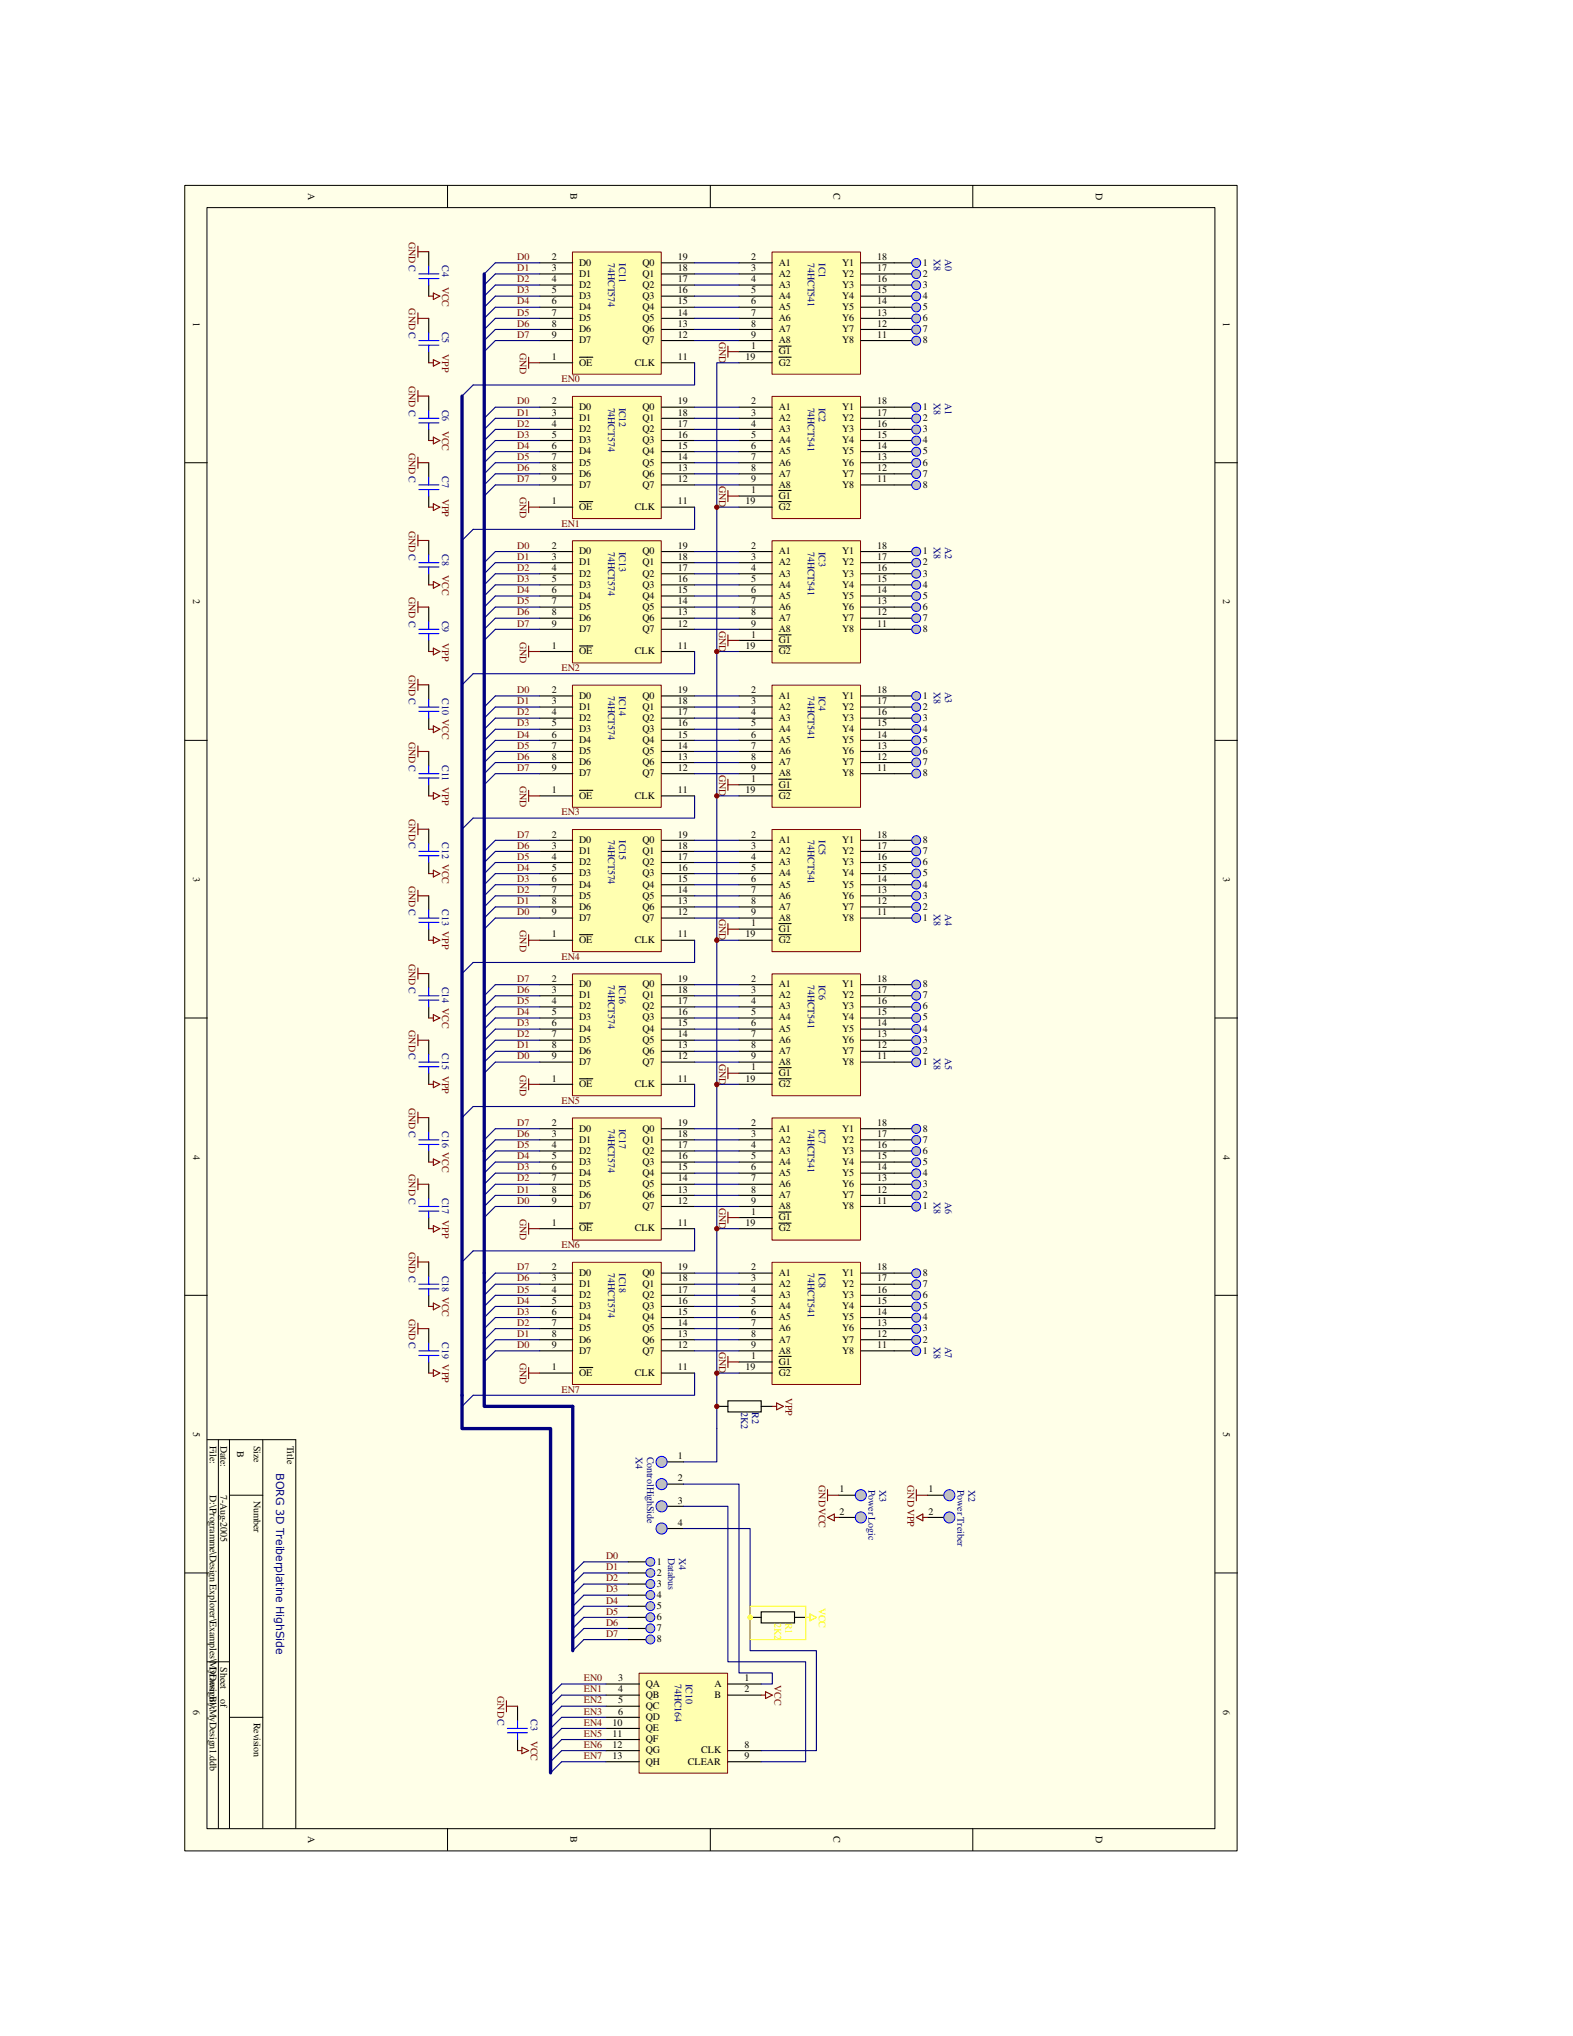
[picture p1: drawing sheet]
<svg xmlns="http://www.w3.org/2000/svg" width="216mm" height="279mm" viewBox="0 0 216 279" stroke-linecap="round" stroke-linejoin="round" font-family="sans-serif">
<defs><g id="words">
<text font-size="1.5" fill="#000080" x="37.9" y="202.2" transform="rotate(90 37.9 202.2)">BORG 3D Treiberplatine HighSide</text>
<g font-size="1.4">
<text x="42.3" y="26.5" transform="rotate(90 42.3 26.5)">A</text>
<text x="78.3" y="26.5" transform="rotate(90 78.3 26.5)">B</text>
<text x="114.4" y="26.5" transform="rotate(90 114.4 26.5)">C</text>
<text x="150.4" y="26.5" transform="rotate(90 150.4 26.5)">D</text>
<text x="75.7" y="35.7">2</text>
<text x="93" y="35.7">19</text>
<text x="103.1" y="35.7">2</text>
<text x="120.4" y="35.7">18</text>
<text x="75.7" y="37.2">3</text>
<text x="75.7" y="38.7">4</text>
<text x="75.7" y="40.3">5</text>
<text x="75.7" y="41.8">6</text>
<text x="79.5" y="36.4">D0</text>
<text x="79.5" y="38">D1</text>
<text x="79.5" y="39.5">D2</text>
<text x="79.5" y="41">D3</text>
<text x="88.2" y="36.4">Q0</text>
<text x="88.2" y="38">Q1</text>
<text x="88.2" y="39.5">Q2</text>
<text x="88.2" y="41">Q3</text>
<text x="93" y="37.2">18</text>
<text x="93" y="38.7">17</text>
<text x="93" y="40.3">16</text>
<text x="93" y="41.8">15</text>
<text x="103.1" y="37.2">3</text>
<text x="103.1" y="38.7">4</text>
<text x="103.1" y="40.3">5</text>
<text x="103.1" y="41.8">6</text>
<text x="106.9" y="36.4">A1</text>
<text x="106.9" y="38">A2</text>
<text x="106.9" y="39.5">A3</text>
<text x="106.9" y="41">A4</text>
<text x="115.6" y="36.4">Y1</text>
<text x="115.6" y="38">Y2</text>
<text x="115.6" y="39.5">Y3</text>
<text x="115.6" y="41">Y4</text>
<text x="120.4" y="37.2">17</text>
<text x="120.4" y="38.7">16</text>
<text x="120.4" y="40.3">15</text>
<text x="120.4" y="41.8">14</text>
<text x="126.7" y="36.4">1</text>
<text x="126.7" y="38">2</text>
<text x="126.7" y="39.5">3</text>
<text x="126.7" y="41">4</text>
<text x="26.5" y="44.2" transform="rotate(90 26.5 44.2)">1</text>
<text x="75.7" y="43.3">7</text>
<text x="75.7" y="44.8">8</text>
<text x="75.7" y="46.4">9</text>
<text x="79.5" y="42.5">D4</text>
<text x="79.5" y="44.1">D5</text>
<text x="79.5" y="45.6">D6</text>
<text x="79.5" y="47.1">D7</text>
<text x="88.2" y="42.5">Q4</text>
<text x="88.2" y="44.1">Q5</text>
<text x="88.2" y="45.6">Q6</text>
<text x="88.2" y="47.1">Q7</text>
<text x="93" y="43.3">14</text>
<text x="93" y="44.8">13</text>
<text x="93" y="46.4">12</text>
<text x="103.1" y="43.3">7</text>
<text x="103.1" y="44.8">8</text>
<text x="103.1" y="46.4">9</text>
<text x="103.1" y="47.9">1</text>
<text x="106.9" y="42.5">A5</text>
<text x="106.9" y="44.1">A6</text>
<text x="106.9" y="45.6">A7</text>
<text x="106.9" y="47.1">A8</text>
<text x="115.6" y="42.5">Y5</text>
<text x="115.6" y="44.1">Y6</text>
<text x="115.6" y="45.6">Y7</text>
<text x="115.6" y="47.1">Y8</text>
<text x="120.4" y="43.3">13</text>
<text x="120.4" y="44.8">12</text>
<text x="120.4" y="46.4">11</text>
<text x="126.7" y="42.5">5</text>
<text x="126.7" y="44.1">6</text>
<text x="126.7" y="45.6">7</text>
<text x="126.7" y="47.1">8</text>
<text x="167.9" y="44.2" transform="rotate(90 167.9 44.2)">1</text>
<text x="75.7" y="49.4">1</text>
<text x="79.5" y="50.2">OE</text>
<text x="87.1" y="50.2">CLK</text>
<text x="93" y="49.4">11</text>
<text x="102.3" y="49.4">19</text>
<text x="106.9" y="50.2">G2</text>
<text x="106.9" y="48.6">G1</text>
<text x="75.7" y="55.5">2</text>
<text x="75.7" y="57">3</text>
<text x="75.7" y="58.5">4</text>
<text x="79.5" y="56.3">D0</text>
<text x="79.5" y="57.8">D1</text>
<text x="79.5" y="59.3">D2</text>
<text x="88.2" y="56.3">Q0</text>
<text x="88.2" y="57.8">Q1</text>
<text x="88.2" y="59.3">Q2</text>
<text x="93" y="55.5">19</text>
<text x="93" y="57">18</text>
<text x="93" y="58.5">17</text>
<text x="103.1" y="55.5">2</text>
<text x="103.1" y="57">3</text>
<text x="103.1" y="58.5">4</text>
<text x="106.9" y="56.3">A1</text>
<text x="106.9" y="57.8">A2</text>
<text x="106.9" y="59.3">A3</text>
<text x="115.6" y="56.3">Y1</text>
<text x="115.6" y="57.8">Y2</text>
<text x="115.6" y="59.3">Y3</text>
<text x="120.4" y="55.5">18</text>
<text x="120.4" y="57">17</text>
<text x="120.4" y="58.5">16</text>
<text x="126.7" y="56.3">1</text>
<text x="126.7" y="57.8">2</text>
<text x="126.7" y="59.3">3</text>
<text x="75.7" y="60.1">5</text>
<text x="75.7" y="61.6">6</text>
<text x="75.7" y="63.1">7</text>
<text x="75.7" y="64.6">8</text>
<text x="79.5" y="60.8">D3</text>
<text x="79.5" y="62.4">D4</text>
<text x="79.5" y="63.9">D5</text>
<text x="79.5" y="65.4">D6</text>
<text x="88.2" y="60.8">Q3</text>
<text x="88.2" y="62.4">Q4</text>
<text x="88.2" y="63.9">Q5</text>
<text x="88.2" y="65.4">Q6</text>
<text x="93" y="60.1">16</text>
<text x="93" y="61.6">15</text>
<text x="93" y="63.1">14</text>
<text x="93" y="64.6">13</text>
<text x="103.1" y="60.1">5</text>
<text x="103.1" y="61.6">6</text>
<text x="103.1" y="63.1">7</text>
<text x="103.1" y="64.6">8</text>
<text x="106.9" y="60.8">A4</text>
<text x="106.9" y="62.4">A5</text>
<text x="106.9" y="63.9">A6</text>
<text x="106.9" y="65.4">A7</text>
<text x="115.6" y="60.8">Y4</text>
<text x="115.6" y="62.4">Y5</text>
<text x="115.6" y="63.9">Y6</text>
<text x="115.6" y="65.4">Y7</text>
<text x="120.4" y="60.1">15</text>
<text x="120.4" y="61.6">14</text>
<text x="120.4" y="63.1">13</text>
<text x="120.4" y="64.6">12</text>
<text x="126.7" y="60.8">4</text>
<text x="126.7" y="62.4">5</text>
<text x="126.7" y="63.9">6</text>
<text x="126.7" y="65.4">7</text>
<text x="75.7" y="66.2">9</text>
<text x="75.7" y="69.2">1</text>
<text x="79.5" y="66.9">D7</text>
<text x="79.5" y="70">OE</text>
<text x="87.1" y="70">CLK</text>
<text x="88.2" y="66.9">Q7</text>
<text x="93" y="69.2">11</text>
<text x="93" y="66.2">12</text>
<text x="102.3" y="69.2">19</text>
<text x="103.1" y="66.2">9</text>
<text x="103.1" y="67.7">1</text>
<text x="106.9" y="66.9">A8</text>
<text x="106.9" y="70">G2</text>
<text x="106.9" y="68.5">G1</text>
<text x="115.6" y="66.9">Y8</text>
<text x="120.4" y="66.2">11</text>
<text x="126.7" y="66.9">8</text>
<text x="75.7" y="75.3">2</text>
<text x="75.7" y="76.8">3</text>
<text x="79.5" y="76.1">D0</text>
<text x="79.5" y="77.6">D1</text>
<text x="88.2" y="76.1">Q0</text>
<text x="88.2" y="77.6">Q1</text>
<text x="93" y="75.3">19</text>
<text x="93" y="76.8">18</text>
<text x="103.1" y="75.3">2</text>
<text x="103.1" y="76.8">3</text>
<text x="106.9" y="76.1">A1</text>
<text x="106.9" y="77.6">A2</text>
<text x="115.6" y="76.1">Y1</text>
<text x="115.6" y="77.6">Y2</text>
<text x="120.4" y="75.3">18</text>
<text x="120.4" y="76.8">17</text>
<text x="126.7" y="76.1">1</text>
<text x="126.7" y="77.6">2</text>
<text x="26.5" y="82.3" transform="rotate(90 26.5 82.3)">2</text>
<text x="75.7" y="78.4">4</text>
<text x="75.7" y="79.9">5</text>
<text x="75.7" y="81.4">6</text>
<text x="75.7" y="82.9">7</text>
<text x="79.5" y="79.1">D2</text>
<text x="79.5" y="80.6">D3</text>
<text x="79.5" y="82.2">D4</text>
<text x="79.5" y="83.7">D5</text>
<text x="88.2" y="79.1">Q2</text>
<text x="88.2" y="80.6">Q3</text>
<text x="88.2" y="82.2">Q4</text>
<text x="88.2" y="83.7">Q5</text>
<text x="93" y="78.4">17</text>
<text x="93" y="79.9">16</text>
<text x="93" y="81.4">15</text>
<text x="93" y="82.9">14</text>
<text x="103.1" y="78.4">4</text>
<text x="103.1" y="79.9">5</text>
<text x="103.1" y="81.4">6</text>
<text x="103.1" y="82.9">7</text>
<text x="106.9" y="79.1">A3</text>
<text x="106.9" y="80.6">A4</text>
<text x="106.9" y="82.2">A5</text>
<text x="106.9" y="83.7">A6</text>
<text x="115.6" y="79.1">Y3</text>
<text x="115.6" y="80.6">Y4</text>
<text x="115.6" y="82.2">Y5</text>
<text x="115.6" y="83.7">Y6</text>
<text x="120.4" y="78.4">16</text>
<text x="120.4" y="79.9">15</text>
<text x="120.4" y="81.4">14</text>
<text x="120.4" y="82.9">13</text>
<text x="126.7" y="79.1">3</text>
<text x="126.7" y="80.6">4</text>
<text x="126.7" y="82.2">5</text>
<text x="126.7" y="83.7">6</text>
<text x="167.9" y="82.3" transform="rotate(90 167.9 82.3)">2</text>
<text x="75.7" y="84.5">8</text>
<text x="75.7" y="86">9</text>
<text x="75.7" y="89">1</text>
<text x="79.5" y="85.2">D6</text>
<text x="79.5" y="86.7">D7</text>
<text x="79.5" y="89.8">OE</text>
<text x="87.1" y="89.8">CLK</text>
<text x="88.2" y="85.2">Q6</text>
<text x="88.2" y="86.7">Q7</text>
<text x="93" y="89">11</text>
<text x="93" y="84.5">13</text>
<text x="93" y="86">12</text>
<text x="102.3" y="89">19</text>
<text x="103.1" y="84.5">8</text>
<text x="103.1" y="86">9</text>
<text x="103.1" y="87.5">1</text>
<text x="106.9" y="85.2">A7</text>
<text x="106.9" y="86.7">A8</text>
<text x="106.9" y="89.8">G2</text>
<text x="106.9" y="88.3">G1</text>
<text x="115.6" y="85.2">Y7</text>
<text x="115.6" y="86.7">Y8</text>
<text x="120.4" y="84.5">12</text>
<text x="120.4" y="86">11</text>
<text x="126.7" y="85.2">7</text>
<text x="126.7" y="86.7">8</text>
<text x="75.7" y="95.1">2</text>
<text x="79.5" y="95.9">D0</text>
<text x="88.2" y="95.9">Q0</text>
<text x="93" y="95.1">19</text>
<text x="103.1" y="95.1">2</text>
<text x="106.9" y="95.9">A1</text>
<text x="115.6" y="95.9">Y1</text>
<text x="120.4" y="95.1">18</text>
<text x="126.7" y="95.9">1</text>
<text x="75.7" y="96.6">3</text>
<text x="75.7" y="98.2">4</text>
<text x="75.7" y="99.7">5</text>
<text x="75.7" y="101.2">6</text>
<text x="79.5" y="97.4">D1</text>
<text x="79.5" y="98.9">D2</text>
<text x="79.5" y="100.5">D3</text>
<text x="79.5" y="102">D4</text>
<text x="88.2" y="97.4">Q1</text>
<text x="88.2" y="98.9">Q2</text>
<text x="88.2" y="100.5">Q3</text>
<text x="88.2" y="102">Q4</text>
<text x="93" y="96.6">18</text>
<text x="93" y="98.2">17</text>
<text x="93" y="99.7">16</text>
<text x="93" y="101.2">15</text>
<text x="103.1" y="96.6">3</text>
<text x="103.1" y="98.2">4</text>
<text x="103.1" y="99.7">5</text>
<text x="103.1" y="101.2">6</text>
<text x="106.9" y="97.4">A2</text>
<text x="106.9" y="98.9">A3</text>
<text x="106.9" y="100.5">A4</text>
<text x="106.9" y="102">A5</text>
<text x="115.6" y="97.4">Y2</text>
<text x="115.6" y="98.9">Y3</text>
<text x="115.6" y="100.5">Y4</text>
<text x="115.6" y="102">Y5</text>
<text x="120.4" y="96.6">17</text>
<text x="120.4" y="98.2">16</text>
<text x="120.4" y="99.7">15</text>
<text x="120.4" y="101.2">14</text>
<text x="126.7" y="97.4">2</text>
<text x="126.7" y="98.9">3</text>
<text x="126.7" y="100.5">4</text>
<text x="126.7" y="102">5</text>
<text x="75.7" y="102.7">7</text>
<text x="75.7" y="104.3">8</text>
<text x="75.7" y="105.8">9</text>
<text x="79.5" y="103.5">D5</text>
<text x="79.5" y="105">D6</text>
<text x="79.5" y="106.6">D7</text>
<text x="88.2" y="103.5">Q5</text>
<text x="88.2" y="105">Q6</text>
<text x="88.2" y="106.6">Q7</text>
<text x="93" y="102.7">14</text>
<text x="93" y="104.3">13</text>
<text x="93" y="105.8">12</text>
<text x="103.1" y="102.7">7</text>
<text x="103.1" y="104.3">8</text>
<text x="103.1" y="105.8">9</text>
<text x="103.1" y="107.3">1</text>
<text x="106.9" y="103.5">A6</text>
<text x="106.9" y="105">A7</text>
<text x="106.9" y="106.6">A8</text>
<text x="115.6" y="103.5">Y6</text>
<text x="115.6" y="105">Y7</text>
<text x="115.6" y="106.6">Y8</text>
<text x="120.4" y="102.7">13</text>
<text x="120.4" y="104.3">12</text>
<text x="120.4" y="105.8">11</text>
<text x="126.7" y="103.5">6</text>
<text x="126.7" y="105">7</text>
<text x="126.7" y="106.6">8</text>
<text x="75.7" y="108.8">1</text>
<text x="79.5" y="109.6">OE</text>
<text x="87.1" y="109.6">CLK</text>
<text x="93" y="108.8">11</text>
<text x="102.3" y="108.8">19</text>
<text x="106.9" y="109.6">G2</text>
<text x="106.9" y="108.1">G1</text>
<text x="75.7" y="114.9">2</text>
<text x="75.7" y="116.5">3</text>
<text x="75.7" y="118">4</text>
<text x="75.7" y="119.5">5</text>
<text x="79.5" y="115.7">D0</text>
<text x="79.5" y="117.2">D1</text>
<text x="79.5" y="118.7">D2</text>
<text x="88.2" y="115.7">Q0</text>
<text x="88.2" y="117.2">Q1</text>
<text x="88.2" y="118.7">Q2</text>
<text x="93" y="114.9">19</text>
<text x="93" y="116.5">18</text>
<text x="93" y="118">17</text>
<text x="93" y="119.5">16</text>
<text x="103.1" y="114.9">2</text>
<text x="103.1" y="116.5">3</text>
<text x="103.1" y="118">4</text>
<text x="103.1" y="119.5">5</text>
<text x="106.9" y="115.7">A1</text>
<text x="106.9" y="117.2">A2</text>
<text x="106.9" y="118.7">A3</text>
<text x="115.6" y="115.7">Y1</text>
<text x="115.6" y="117.2">Y2</text>
<text x="115.6" y="118.7">Y3</text>
<text x="120.4" y="114.9">18</text>
<text x="120.4" y="116.5">17</text>
<text x="120.4" y="118">16</text>
<text x="120.4" y="119.5">15</text>
<text x="126.7" y="118.7">6</text>
<text x="126.7" y="117.2">7</text>
<text x="126.7" y="115.7">8</text>
<text x="26.5" y="120.4" transform="rotate(90 26.5 120.4)">3</text>
<text x="75.7" y="121">6</text>
<text x="75.7" y="122.6">7</text>
<text x="75.7" y="124.1">8</text>
<text x="75.7" y="125.6">9</text>
<text x="79.5" y="120.3">D3</text>
<text x="79.5" y="121.8">D4</text>
<text x="79.5" y="123.3">D5</text>
<text x="79.5" y="124.8">D6</text>
<text x="88.2" y="120.3">Q3</text>
<text x="88.2" y="121.8">Q4</text>
<text x="88.2" y="123.3">Q5</text>
<text x="88.2" y="124.8">Q6</text>
<text x="93" y="121">15</text>
<text x="93" y="122.6">14</text>
<text x="93" y="124.1">13</text>
<text x="93" y="125.6">12</text>
<text x="103.1" y="121">6</text>
<text x="103.1" y="122.6">7</text>
<text x="103.1" y="124.1">8</text>
<text x="103.1" y="125.6">9</text>
<text x="106.9" y="120.3">A4</text>
<text x="106.9" y="121.8">A5</text>
<text x="106.9" y="123.3">A6</text>
<text x="106.9" y="124.8">A7</text>
<text x="115.6" y="120.3">Y4</text>
<text x="115.6" y="121.8">Y5</text>
<text x="115.6" y="123.3">Y6</text>
<text x="115.6" y="124.8">Y7</text>
<text x="120.4" y="121">14</text>
<text x="120.4" y="122.6">13</text>
<text x="120.4" y="124.1">12</text>
<text x="120.4" y="125.6">11</text>
<text x="126.7" y="124.8">2</text>
<text x="126.7" y="123.3">3</text>
<text x="126.7" y="121.8">4</text>
<text x="126.7" y="120.3">5</text>
<text x="167.9" y="120.4" transform="rotate(90 167.9 120.4)">3</text>
<text x="75.7" y="128.7">1</text>
<text x="79.5" y="126.4">D7</text>
<text x="79.5" y="129.4">OE</text>
<text x="87.1" y="129.4">CLK</text>
<text x="88.2" y="126.4">Q7</text>
<text x="93" y="128.7">11</text>
<text x="102.3" y="128.7">19</text>
<text x="103.1" y="127.1">1</text>
<text x="106.9" y="126.4">A8</text>
<text x="106.9" y="129.4">G2</text>
<text x="106.9" y="127.9">G1</text>
<text x="115.6" y="126.4">Y8</text>
<text x="126.7" y="126.4">1</text>
<text x="75.7" y="134.7">2</text>
<text x="75.7" y="136.2">3</text>
<text x="75.7" y="137.8">4</text>
<text x="79.5" y="135.5">D0</text>
<text x="79.5" y="137">D1</text>
<text x="88.2" y="135.5">Q0</text>
<text x="88.2" y="137">Q1</text>
<text x="93" y="134.7">19</text>
<text x="93" y="136.2">18</text>
<text x="93" y="137.8">17</text>
<text x="103.1" y="134.7">2</text>
<text x="103.1" y="136.2">3</text>
<text x="103.1" y="137.8">4</text>
<text x="106.9" y="135.5">A1</text>
<text x="106.9" y="137">A2</text>
<text x="115.6" y="135.5">Y1</text>
<text x="115.6" y="137">Y2</text>
<text x="120.4" y="134.7">18</text>
<text x="120.4" y="136.2">17</text>
<text x="120.4" y="137.8">16</text>
<text x="126.7" y="137">7</text>
<text x="126.7" y="135.5">8</text>
<text x="75.7" y="139.3">5</text>
<text x="75.7" y="140.8">6</text>
<text x="75.7" y="142.3">7</text>
<text x="75.7" y="143.8">8</text>
<text x="79.5" y="138.5">D2</text>
<text x="79.5" y="140">D3</text>
<text x="79.5" y="141.6">D4</text>
<text x="79.5" y="143.1">D5</text>
<text x="88.2" y="138.5">Q2</text>
<text x="88.2" y="140">Q3</text>
<text x="88.2" y="141.6">Q4</text>
<text x="88.2" y="143.1">Q5</text>
<text x="93" y="139.3">16</text>
<text x="93" y="140.8">15</text>
<text x="93" y="142.3">14</text>
<text x="93" y="143.8">13</text>
<text x="103.1" y="139.3">5</text>
<text x="103.1" y="140.8">6</text>
<text x="103.1" y="142.3">7</text>
<text x="103.1" y="143.8">8</text>
<text x="106.9" y="138.5">A3</text>
<text x="106.9" y="140">A4</text>
<text x="106.9" y="141.6">A5</text>
<text x="106.9" y="143.1">A6</text>
<text x="115.6" y="138.5">Y3</text>
<text x="115.6" y="140">Y4</text>
<text x="115.6" y="141.6">Y5</text>
<text x="115.6" y="143.1">Y6</text>
<text x="120.4" y="139.3">15</text>
<text x="120.4" y="140.8">14</text>
<text x="120.4" y="142.3">13</text>
<text x="120.4" y="143.8">12</text>
<text x="126.7" y="143.1">3</text>
<text x="126.7" y="141.6">4</text>
<text x="126.7" y="140">5</text>
<text x="126.7" y="138.5">6</text>
<text x="75.7" y="145.4">9</text>
<text x="75.7" y="148.4">1</text>
<text x="79.5" y="144.6">D6</text>
<text x="79.5" y="146.1">D7</text>
<text x="79.5" y="149.2">OE</text>
<text x="87.1" y="149.2">CLK</text>
<text x="88.2" y="144.6">Q6</text>
<text x="88.2" y="146.1">Q7</text>
<text x="93" y="148.4">11</text>
<text x="93" y="145.4">12</text>
<text x="102.3" y="148.4">19</text>
<text x="103.1" y="145.4">9</text>
<text x="103.1" y="146.9">1</text>
<text x="106.9" y="144.6">A7</text>
<text x="106.9" y="146.1">A8</text>
<text x="106.9" y="149.2">G2</text>
<text x="106.9" y="147.7">G1</text>
<text x="115.6" y="144.6">Y7</text>
<text x="115.6" y="146.1">Y8</text>
<text x="120.4" y="145.4">11</text>
<text x="126.7" y="146.1">1</text>
<text x="126.7" y="144.6">2</text>
<text x="75.7" y="154.5">2</text>
<text x="79.5" y="155.3">D0</text>
<text x="88.2" y="155.3">Q0</text>
<text x="93" y="154.5">19</text>
<text x="103.1" y="154.5">2</text>
<text x="106.9" y="155.3">A1</text>
<text x="115.6" y="155.3">Y1</text>
<text x="120.4" y="154.5">18</text>
<text x="126.7" y="155.3">8</text>
<text x="26.5" y="158.5" transform="rotate(90 26.5 158.5)">4</text>
<text x="75.7" y="156">3</text>
<text x="75.7" y="157.6">4</text>
<text x="75.7" y="159.1">5</text>
<text x="75.7" y="160.6">6</text>
<text x="79.5" y="156.8">D1</text>
<text x="79.5" y="158.3">D2</text>
<text x="79.5" y="159.9">D3</text>
<text x="79.5" y="161.4">D4</text>
<text x="88.2" y="156.8">Q1</text>
<text x="88.2" y="158.3">Q2</text>
<text x="88.2" y="159.9">Q3</text>
<text x="88.2" y="161.4">Q4</text>
<text x="93" y="156">18</text>
<text x="93" y="157.6">17</text>
<text x="93" y="159.1">16</text>
<text x="93" y="160.6">15</text>
<text x="103.1" y="156">3</text>
<text x="103.1" y="157.6">4</text>
<text x="103.1" y="159.1">5</text>
<text x="103.1" y="160.6">6</text>
<text x="106.9" y="156.8">A2</text>
<text x="106.9" y="158.3">A3</text>
<text x="106.9" y="159.9">A4</text>
<text x="106.9" y="161.4">A5</text>
<text x="115.6" y="156.8">Y2</text>
<text x="115.6" y="158.3">Y3</text>
<text x="115.6" y="159.9">Y4</text>
<text x="115.6" y="161.4">Y5</text>
<text x="120.4" y="156">17</text>
<text x="120.4" y="157.6">16</text>
<text x="120.4" y="159.1">15</text>
<text x="120.4" y="160.6">14</text>
<text x="126.7" y="161.4">4</text>
<text x="126.7" y="159.9">5</text>
<text x="126.7" y="158.3">6</text>
<text x="126.7" y="156.8">7</text>
<text x="167.9" y="158.5" transform="rotate(90 167.9 158.5)">4</text>
<text x="75.7" y="162.1">7</text>
<text x="75.7" y="163.7">8</text>
<text x="75.7" y="165.2">9</text>
<text x="79.5" y="162.9">D5</text>
<text x="79.5" y="164.4">D6</text>
<text x="79.5" y="165.9">D7</text>
<text x="88.2" y="162.9">Q5</text>
<text x="88.2" y="164.4">Q6</text>
<text x="88.2" y="165.9">Q7</text>
<text x="93" y="162.1">14</text>
<text x="93" y="163.7">13</text>
<text x="93" y="165.2">12</text>
<text x="103.1" y="162.1">7</text>
<text x="103.1" y="163.7">8</text>
<text x="103.1" y="165.2">9</text>
<text x="103.1" y="166.7">1</text>
<text x="106.9" y="162.9">A6</text>
<text x="106.9" y="164.4">A7</text>
<text x="106.9" y="165.9">A8</text>
<text x="106.9" y="167.5">G1</text>
<text x="115.6" y="162.9">Y6</text>
<text x="115.6" y="164.4">Y7</text>
<text x="115.6" y="165.9">Y8</text>
<text x="120.4" y="162.1">13</text>
<text x="120.4" y="163.7">12</text>
<text x="120.4" y="165.2">11</text>
<text x="126.7" y="165.9">1</text>
<text x="126.7" y="164.4">2</text>
<text x="126.7" y="162.9">3</text>
<text x="75.7" y="168.2">1</text>
<text x="79.5" y="169">OE</text>
<text x="87.1" y="169">CLK</text>
<text x="93" y="168.2">11</text>
<text x="102.3" y="168.2">19</text>
<text x="106.9" y="169">G2</text>
<text x="75.7" y="174.3">2</text>
<text x="75.7" y="175.9">3</text>
<text x="75.7" y="177.4">4</text>
<text x="75.7" y="178.9">5</text>
<text x="79.5" y="175.1">D0</text>
<text x="79.5" y="176.6">D1</text>
<text x="79.5" y="178.1">D2</text>
<text x="79.5" y="179.7">D3</text>
<text x="88.2" y="175.1">Q0</text>
<text x="88.2" y="176.6">Q1</text>
<text x="88.2" y="178.1">Q2</text>
<text x="88.2" y="179.7">Q3</text>
<text x="93" y="174.3">19</text>
<text x="93" y="175.9">18</text>
<text x="93" y="177.4">17</text>
<text x="93" y="178.9">16</text>
<text x="103.1" y="174.3">2</text>
<text x="103.1" y="175.9">3</text>
<text x="103.1" y="177.4">4</text>
<text x="103.1" y="178.9">5</text>
<text x="106.9" y="175.1">A1</text>
<text x="106.9" y="176.6">A2</text>
<text x="106.9" y="178.1">A3</text>
<text x="106.9" y="179.7">A4</text>
<text x="115.6" y="175.1">Y1</text>
<text x="115.6" y="176.6">Y2</text>
<text x="115.6" y="178.1">Y3</text>
<text x="115.6" y="179.7">Y4</text>
<text x="120.4" y="174.3">18</text>
<text x="120.4" y="175.9">17</text>
<text x="120.4" y="177.4">16</text>
<text x="120.4" y="178.9">15</text>
<text x="126.7" y="179.7">5</text>
<text x="126.7" y="178.1">6</text>
<text x="126.7" y="176.6">7</text>
<text x="126.7" y="175.1">8</text>
<text x="75.7" y="180.4">6</text>
<text x="75.7" y="181.9">7</text>
<text x="75.7" y="183.5">8</text>
<text x="75.7" y="185">9</text>
<text x="79.5" y="181.2">D4</text>
<text x="79.5" y="182.7">D5</text>
<text x="79.5" y="184.2">D6</text>
<text x="79.5" y="185.8">D7</text>
<text x="88.2" y="181.2">Q4</text>
<text x="88.2" y="182.7">Q5</text>
<text x="88.2" y="184.2">Q6</text>
<text x="88.2" y="185.8">Q7</text>
<text x="93" y="180.4">15</text>
<text x="93" y="181.9">14</text>
<text x="93" y="183.5">13</text>
<text x="93" y="185">12</text>
<text x="103.1" y="180.4">6</text>
<text x="103.1" y="181.9">7</text>
<text x="103.1" y="183.5">8</text>
<text x="103.1" y="185">9</text>
<text x="106.9" y="181.2">A5</text>
<text x="106.9" y="182.7">A6</text>
<text x="106.9" y="184.2">A7</text>
<text x="106.9" y="185.8">A8</text>
<text x="115.6" y="181.2">Y5</text>
<text x="115.6" y="182.7">Y6</text>
<text x="115.6" y="184.2">Y7</text>
<text x="115.6" y="185.8">Y8</text>
<text x="120.4" y="180.4">14</text>
<text x="120.4" y="181.9">13</text>
<text x="120.4" y="183.5">12</text>
<text x="120.4" y="185">11</text>
<text x="126.7" y="185.8">1</text>
<text x="126.7" y="184.2">2</text>
<text x="126.7" y="182.7">3</text>
<text x="126.7" y="181.2">4</text>
<text x="75.7" y="188">1</text>
<text x="79.5" y="188.8">OE</text>
<text x="87.1" y="188.8">CLK</text>
<text x="93" y="188">11</text>
<text x="102.3" y="188">19</text>
<text x="103.1" y="186.5">1</text>
<text x="106.9" y="188.8">G2</text>
<text x="106.9" y="187.3">G1</text>
<text x="26.5" y="196.5" transform="rotate(90 26.5 196.5)">5</text>
<text x="167.9" y="196.5" transform="rotate(90 167.9 196.5)">5</text>
<text x="28.8" y="198.4" transform="rotate(90 28.8 198.4)">File:</text>
<text x="30.3" y="198.4" transform="rotate(90 30.3 198.4)">Date:</text>
<text x="32.6" y="199.1" transform="rotate(90 32.6 199.1)">B</text>
<text x="34.8" y="198.4" transform="rotate(90 34.8 198.4)">Size</text>
<text x="39.4" y="198.4" transform="rotate(90 39.4 198.4)">Title</text>
<text x="93" y="200.2">1</text>
<text x="93" y="203.3">2</text>
<text x="28.8" y="205.2" transform="rotate(90 28.8 205.2)">D:\Programme\Design Explorer\Examples\MyDesign1\MyDesign1.ddb</text>
<text x="30.3" y="205.2" transform="rotate(90 30.3 205.2)">7-Aug-2005</text>
<text x="34.8" y="206" transform="rotate(90 34.8 206)">Number</text>
<text x="93" y="206.3">3</text>
<text x="93" y="209.4">4</text>
<text x="115.2" y="204.8">1</text>
<text x="115.2" y="207.9">2</text>
<text x="127.4" y="204.8">1</text>
<text x="127.4" y="207.9">2</text>
<text x="90.2" y="214.7">1</text>
<text x="90.2" y="216.2">2</text>
<text x="90.2" y="217.8">3</text>
<text x="90.2" y="219.3">4</text>
<text x="90.2" y="220.8">5</text>
<text x="90.2" y="222.3">6</text>
<text x="90.2" y="223.9">7</text>
<text x="90.2" y="225.4">8</text>
<text x="28.8" y="228.8" transform="rotate(90 28.8 228.8)">Drawn By:</text>
<text x="30.3" y="228.8" transform="rotate(90 30.3 228.8)">Sheet</text>
<text x="30.3" y="233.1" transform="rotate(90 30.3 233.1)">of</text>
<text x="84.8" y="230.7">3</text>
<text x="84.8" y="232.2">4</text>
<text x="84.8" y="233.8">5</text>
<text x="88.6" y="231.5">QA</text>
<text x="88.6" y="233">QB</text>
<text x="98.1" y="231.5">A</text>
<text x="98.1" y="233">B</text>
<text x="102.2" y="230.7">1</text>
<text x="102.2" y="232.2">2</text>
<text x="26.5" y="234.6" transform="rotate(90 26.5 234.6)">6</text>
<text x="34.8" y="236.4" transform="rotate(90 34.8 236.4)">Revision</text>
<text x="84.1" y="236.8">10</text>
<text x="84.1" y="238.3">11</text>
<text x="84.1" y="239.9">12</text>
<text x="84.8" y="235.3">6</text>
<text x="88.6" y="234.5">QC</text>
<text x="88.6" y="236.1">QD</text>
<text x="88.6" y="237.6">QE</text>
<text x="88.6" y="239.1">QF</text>
<text x="102.2" y="239.9">8</text>
<text x="167.9" y="234.6" transform="rotate(90 167.9 234.6)">6</text>
<text x="84.1" y="241.4">13</text>
<text x="88.6" y="240.6">QG</text>
<text x="88.6" y="242.1">QH</text>
<text x="94.4" y="242.1">CLEAR</text>
<text x="96.2" y="240.6">CLK</text>
<text x="102.2" y="241.4">9</text>
<text x="42.3" y="252" transform="rotate(90 42.3 252)">A</text>
<text x="78.3" y="252" transform="rotate(90 78.3 252)">B</text>
<text x="114.4" y="252" transform="rotate(90 114.4 252)">C</text>
<text x="150.4" y="252" transform="rotate(90 150.4 252)">D</text>
</g>
<g font-size="1.4" fill="#800000">
<text x="56.1" y="33.2" transform="rotate(90 56.1 33.2)">GND C</text>
<text x="71" y="35.7">D0</text>
<text x="60.7" y="39.3" transform="rotate(90 60.7 39.3)">VCC</text>
<text x="71" y="37.2">D1</text>
<text x="71" y="38.7">D2</text>
<text x="71" y="40.3">D3</text>
<text x="71" y="41.8">D4</text>
<text x="56.1" y="42.3" transform="rotate(90 56.1 42.3)">GND C</text>
<text x="71" y="43.3">D5</text>
<text x="71" y="44.8">D6</text>
<text x="71" y="46.4">D7</text>
<text x="98.7" y="46.9" transform="rotate(90 98.7 46.9)">GND</text>
<text x="56.1" y="53" transform="rotate(90 56.1 53)">GND C</text>
<text x="60.7" y="48.6" transform="rotate(90 60.7 48.6)">VPP</text>
<text x="71.3" y="48.4" transform="rotate(90 71.3 48.4)">GND</text>
<text x="77.1" y="52.5">EN0</text>
<text x="60.7" y="59.1" transform="rotate(90 60.7 59.1)">VCC</text>
<text x="71" y="55.5">D0</text>
<text x="71" y="57">D1</text>
<text x="71" y="58.5">D2</text>
<text x="56.1" y="62.1" transform="rotate(90 56.1 62.1)">GND C</text>
<text x="71" y="60.1">D3</text>
<text x="71" y="61.6">D4</text>
<text x="71" y="63.1">D5</text>
<text x="71" y="64.6">D6</text>
<text x="60.7" y="68.4" transform="rotate(90 60.7 68.4)">VPP</text>
<text x="71" y="66.2">D7</text>
<text x="71.3" y="68.2" transform="rotate(90 71.3 68.2)">GND</text>
<text x="98.7" y="66.7" transform="rotate(90 98.7 66.7)">GND</text>
<text x="56.1" y="72.8" transform="rotate(90 56.1 72.8)">GND C</text>
<text x="71" y="75.3">D0</text>
<text x="71" y="76.8">D1</text>
<text x="77.1" y="72.3">EN1</text>
<text x="56.1" y="82" transform="rotate(90 56.1 82)">GND C</text>
<text x="60.7" y="78.9" transform="rotate(90 60.7 78.9)">VCC</text>
<text x="71" y="78.4">D2</text>
<text x="71" y="79.9">D3</text>
<text x="71" y="81.4">D4</text>
<text x="71" y="82.9">D5</text>
<text x="60.7" y="88.2" transform="rotate(90 60.7 88.2)">VPP</text>
<text x="71" y="84.5">D6</text>
<text x="71" y="86">D7</text>
<text x="71.3" y="88.1" transform="rotate(90 71.3 88.1)">GND</text>
<text x="98.7" y="86.5" transform="rotate(90 98.7 86.5)">GND</text>
<text x="56.1" y="92.6" transform="rotate(90 56.1 92.6)">GND C</text>
<text x="71" y="95.1">D0</text>
<text x="77.1" y="92.1">EN2</text>
<text x="56.1" y="101.8" transform="rotate(90 56.1 101.8)">GND C</text>
<text x="71" y="96.6">D1</text>
<text x="71" y="98.2">D2</text>
<text x="71" y="99.7">D3</text>
<text x="71" y="101.2">D4</text>
<text x="71" y="102.7">D5</text>
<text x="71" y="104.3">D6</text>
<text x="71" y="105.8">D7</text>
<text x="71.3" y="107.9" transform="rotate(90 71.3 107.9)">GND</text>
<text x="98.7" y="106.3" transform="rotate(90 98.7 106.3)">GND</text>
<text x="56.1" y="112.4" transform="rotate(90 56.1 112.4)">GND C</text>
<text x="77.1" y="111.9">EN3</text>
<text x="71" y="114.9">D7</text>
<text x="71" y="116.5">D6</text>
<text x="71" y="118">D5</text>
<text x="71" y="119.5">D4</text>
<text x="56.1" y="121.6" transform="rotate(90 56.1 121.6)">GND C</text>
<text x="71" y="121">D3</text>
<text x="71" y="122.6">D2</text>
<text x="71" y="124.1">D1</text>
<text x="71" y="125.6">D0</text>
<text x="71.3" y="127.7" transform="rotate(90 71.3 127.7)">GND</text>
<text x="77.1" y="131.7">EN4</text>
<text x="98.7" y="126.2" transform="rotate(90 98.7 126.2)">GND</text>
<text x="56.1" y="132.2" transform="rotate(90 56.1 132.2)">GND C</text>
<text x="71" y="134.7">D7</text>
<text x="71" y="136.2">D6</text>
<text x="71" y="137.8">D5</text>
<text x="56.1" y="141.4" transform="rotate(90 56.1 141.4)">GND C</text>
<text x="71" y="139.3">D4</text>
<text x="71" y="140.8">D3</text>
<text x="71" y="142.3">D2</text>
<text x="71" y="143.8">D1</text>
<text x="71" y="145.4">D0</text>
<text x="71.3" y="147.5" transform="rotate(90 71.3 147.5)">GND</text>
<text x="98.7" y="146" transform="rotate(90 98.7 146)">GND</text>
<text x="56.1" y="152.1" transform="rotate(90 56.1 152.1)">GND C</text>
<text x="71" y="154.5">D7</text>
<text x="77.1" y="151.5">EN5</text>
<text x="56.1" y="161.2" transform="rotate(90 56.1 161.2)">GND C</text>
<text x="71" y="156">D6</text>
<text x="71" y="157.6">D5</text>
<text x="71" y="159.1">D4</text>
<text x="71" y="160.6">D3</text>
<text x="71" y="162.1">D2</text>
<text x="71" y="163.7">D1</text>
<text x="71" y="165.2">D0</text>
<text x="71.3" y="167.3" transform="rotate(90 71.3 167.3)">GND</text>
<text x="98.7" y="165.7" transform="rotate(90 98.7 165.7)">GND</text>
<text x="56.1" y="171.8" transform="rotate(90 56.1 171.8)">GND C</text>
<text x="77.1" y="171.3">EN6</text>
<text x="71" y="174.3">D7</text>
<text x="71" y="175.9">D6</text>
<text x="71" y="177.4">D5</text>
<text x="71" y="178.9">D4</text>
<text x="56.1" y="181" transform="rotate(90 56.1 181)">GND C</text>
<text x="71" y="180.4">D3</text>
<text x="71" y="181.9">D2</text>
<text x="71" y="183.5">D1</text>
<text x="71" y="185">D0</text>
<text x="98.7" y="185.5" transform="rotate(90 98.7 185.5)">GND</text>
<text x="71.3" y="187.1" transform="rotate(90 71.3 187.1)">GND</text>
<text x="77.1" y="191.1">EN7</text>
<text x="107.8" y="191.8" transform="rotate(90 107.8 191.8)">VPP</text>
<text x="112.4" y="203.8" transform="rotate(90 112.4 203.8)">GNDVCC</text>
<text x="124.5" y="203.8" transform="rotate(90 124.5 203.8)">GND VPP</text>
<text x="83.2" y="214">D0</text>
<text x="83.2" y="215.5">D1</text>
<text x="83.2" y="217">D2</text>
<text x="83.2" y="218.5">D3</text>
<text x="83.2" y="220">D4</text>
<text x="83.2" y="221.6">D5</text>
<text x="83.2" y="223.1">D6</text>
<text x="83.2" y="224.6">D7</text>
<text x="68.3" y="232.8" transform="rotate(90 68.3 232.8)">GND C</text>
<text x="80.1" y="230.7">EN0</text>
<text x="80.1" y="232.2">EN1</text>
<text x="80.1" y="233.8">EN2</text>
<text x="106.3" y="231.3" transform="rotate(90 106.3 231.3)">VCC</text>
<text x="72.9" y="238.9" transform="rotate(90 72.9 238.9)">VCC</text>
<text x="80.1" y="235.3">EN3</text>
<text x="80.1" y="236.8">EN4</text>
<text x="80.1" y="238.3">EN5</text>
<text x="80.1" y="239.9">EN6</text>
<text x="80.1" y="241.4">EN7</text>
</g>
<g font-size="1.4" fill="#000080">
<text x="128.2" y="35.5" transform="rotate(90 128.2 35.5)">X8</text>
<text x="129.7" y="35.5" transform="rotate(90 129.7 35.5)">A0</text>
<text x="60.7" y="36.4" transform="rotate(90 60.7 36.4)">C4</text>
<text x="83.5" y="36.1" transform="rotate(90 83.5 36.1)">74HCT574</text>
<text x="85" y="36.1" transform="rotate(90 85 36.1)">IC11</text>
<text x="110.9" y="36.1" transform="rotate(90 110.9 36.1)">74HCT541</text>
<text x="112.4" y="36.1" transform="rotate(90 112.4 36.1)">IC1</text>
<text x="60.7" y="45.6" transform="rotate(90 60.7 45.6)">C5</text>
<text x="60.7" y="56.2" transform="rotate(90 60.7 56.2)">C6</text>
<text x="83.5" y="55.9" transform="rotate(90 83.5 55.9)">74HCT574</text>
<text x="85" y="55.9" transform="rotate(90 85 55.9)">IC12</text>
<text x="110.9" y="55.9" transform="rotate(90 110.9 55.9)">74HCT541</text>
<text x="112.4" y="55.9" transform="rotate(90 112.4 55.9)">IC2</text>
<text x="128.2" y="55.3" transform="rotate(90 128.2 55.3)">X8</text>
<text x="129.7" y="55.3" transform="rotate(90 129.7 55.3)">A1</text>
<text x="60.7" y="65.4" transform="rotate(90 60.7 65.4)">C7</text>
<text x="60.7" y="76" transform="rotate(90 60.7 76)">C8</text>
<text x="83.5" y="75.7" transform="rotate(90 83.5 75.7)">74HCT574</text>
<text x="85" y="75.7" transform="rotate(90 85 75.7)">IC13</text>
<text x="110.9" y="75.7" transform="rotate(90 110.9 75.7)">74HCT541</text>
<text x="112.4" y="75.7" transform="rotate(90 112.4 75.7)">IC3</text>
<text x="128.2" y="75.1" transform="rotate(90 128.2 75.1)">X8</text>
<text x="129.7" y="75.1" transform="rotate(90 129.7 75.1)">A2</text>
<text x="60.7" y="85.2" transform="rotate(90 60.7 85.2)">C9</text>
<text x="60.7" y="95.8" transform="rotate(90 60.7 95.8)">C10 VCC</text>
<text x="83.5" y="95.5" transform="rotate(90 83.5 95.5)">74HCT574</text>
<text x="85" y="95.5" transform="rotate(90 85 95.5)">IC14</text>
<text x="110.9" y="95.5" transform="rotate(90 110.9 95.5)">74HCT541</text>
<text x="112.4" y="95.5" transform="rotate(90 112.4 95.5)">IC4</text>
<text x="128.2" y="94.9" transform="rotate(90 128.2 94.9)">X8</text>
<text x="129.7" y="94.9" transform="rotate(90 129.7 94.9)">A3</text>
<text x="60.7" y="105" transform="rotate(90 60.7 105)">C11 VPP</text>
<text x="60.7" y="115.6" transform="rotate(90 60.7 115.6)">C12 VCC</text>
<text x="83.5" y="115.3" transform="rotate(90 83.5 115.3)">74HCT574</text>
<text x="85" y="115.3" transform="rotate(90 85 115.3)">IC15</text>
<text x="110.9" y="115.3" transform="rotate(90 110.9 115.3)">74HCT541</text>
<text x="112.4" y="115.3" transform="rotate(90 112.4 115.3)">IC5</text>
<text x="60.7" y="124.8" transform="rotate(90 60.7 124.8)">C13 VPP</text>
<text x="128.2" y="125.4" transform="rotate(90 128.2 125.4)">X8</text>
<text x="129.7" y="125.4" transform="rotate(90 129.7 125.4)">A4</text>
<text x="60.7" y="135.4" transform="rotate(90 60.7 135.4)">C14 VCC</text>
<text x="83.5" y="135.1" transform="rotate(90 83.5 135.1)">74HCT574</text>
<text x="85" y="135.1" transform="rotate(90 85 135.1)">IC16</text>
<text x="110.9" y="135.1" transform="rotate(90 110.9 135.1)">74HCT541</text>
<text x="112.4" y="135.1" transform="rotate(90 112.4 135.1)">IC6</text>
<text x="60.7" y="144.6" transform="rotate(90 60.7 144.6)">C15 VPP</text>
<text x="128.2" y="145.2" transform="rotate(90 128.2 145.2)">X8</text>
<text x="129.7" y="145.2" transform="rotate(90 129.7 145.2)">A5</text>
<text x="60.7" y="155.2" transform="rotate(90 60.7 155.2)">C16 VCC</text>
<text x="83.5" y="154.9" transform="rotate(90 83.5 154.9)">74HCT574</text>
<text x="85" y="154.9" transform="rotate(90 85 154.9)">IC17</text>
<text x="110.9" y="154.9" transform="rotate(90 110.9 154.9)">74HCT541</text>
<text x="112.4" y="154.9" transform="rotate(90 112.4 154.9)">IC7</text>
<text x="60.7" y="164.4" transform="rotate(90 60.7 164.4)">C17 VPP</text>
<text x="128.2" y="165" transform="rotate(90 128.2 165)">X8</text>
<text x="129.7" y="165" transform="rotate(90 129.7 165)">A6</text>
<text x="60.7" y="175" transform="rotate(90 60.7 175)">C18 VCC</text>
<text x="83.5" y="174.8" transform="rotate(90 83.5 174.8)">74HCT574</text>
<text x="85" y="174.8" transform="rotate(90 85 174.8)">IC18</text>
<text x="110.9" y="174.8" transform="rotate(90 110.9 174.8)">74HCT541</text>
<text x="112.4" y="174.8" transform="rotate(90 112.4 174.8)">IC8</text>
<text x="60.7" y="184.2" transform="rotate(90 60.7 184.2)">C19 VPP</text>
<text x="128.2" y="184.8" transform="rotate(90 128.2 184.8)">X8</text>
<text x="129.7" y="184.8" transform="rotate(90 129.7 184.8)">A7</text>
<text x="101.7" y="193.8" transform="rotate(90 101.7 193.8)">2K2</text>
<text x="103.3" y="193.8" transform="rotate(90 103.3 193.8)">R2</text>
<text x="87.3" y="199.9" transform="rotate(90 87.3 199.9)">X4</text>
<text x="88.8" y="199.9" transform="rotate(90 88.8 199.9)">ControlHighSide</text>
<text x="119.2" y="204.4" transform="rotate(90 119.2 204.4)">Power Logic</text>
<text x="120.7" y="204.4" transform="rotate(90 120.7 204.4)">X3</text>
<text x="131.4" y="204.4" transform="rotate(90 131.4 204.4)">Power Treiber</text>
<text x="132.9" y="204.4" transform="rotate(90 132.9 204.4)">X2</text>
<text x="91.7" y="213.7" transform="rotate(90 91.7 213.7)">Databus</text>
<text x="93.2" y="213.7" transform="rotate(90 93.2 213.7)">X4</text>
<text x="92.6" y="231.1" transform="rotate(90 92.6 231.1)">74HC164</text>
<text x="94.1" y="231.1" transform="rotate(90 94.1 231.1)">IC10</text>
<text x="72.9" y="236" transform="rotate(90 72.9 236)">C3</text>
</g>
<g font-size="1.4" fill="#ff0">
<text x="112.4" y="220.6" transform="rotate(90 112.4 220.6)">VCC</text>
<text x="106.3" y="222.7" transform="rotate(90 106.3 222.7)">2K2</text>
<text x="107.8" y="222.7" transform="rotate(90 107.8 222.7)">R1</text>
</g>
</g></defs>
<path d="M25.4 25.4h144.4v228.6h-144.4z" fill="#ffffe8"/>
<g fill="none" stroke="#000" stroke-width=".14">
<path d="M25.4 25.4h144.4v228.6h-144.4zM28.4 28.5h138.4v222.5h-138.4zM61.4 25.4v3.1M97.5 25.4v3.1M133.5 25.4v3.1M25.4 63.5h3M166.8 63.5h3M25.4 101.6h3M166.8 101.6h3M25.4 139.7h3M166.8 139.7h3M25.4 177.8h3"/>
<path d="M166.8 177.8h3M28.4 197.6h12.2v53.3M30 197.6v53.3M31.5 197.6v53.3M36.1 197.6v53.3M25.4 215.9h3M31.5 205.2h4.6M166.8 215.9h3M28.4 228h3.1M31.5 235.7h4.6M61.4 250.9v3.1M97.5 250.9v3.1"/>
<path d="M133.5 250.9v3.1"/>
</g>
<path d="M78.6 34.6h12.1v16.7h-12.1z" fill="#ffffb0"/>
<path d="M78.6 34.6h12.2v16.8h-12.2z" fill="none" stroke="#800000" stroke-width=".14"/>
<g fill="none" stroke="#000" stroke-width=".15">
<path d="M74.1 36.1h4.5M74.1 37.6h4.5M74.1 39.1h4.5M90.8 36.1h4.5M90.8 37.6h4.5M90.8 39.1h4.5M74.1 40.6h4.5M74.1 42.2h4.5M74.1 43.7h4.5M74.1 45.2h4.5M74.1 46.7h4.5M74.1 49.8h4.5"/>
<path d="M79.5 49h1.9M90.8 40.6h4.5M90.8 42.2h4.5M90.8 43.7h4.5M90.8 45.2h4.5M90.8 46.7h4.5M90.8 49.8h4.5"/>
</g>
<path d="M66.5 37.6v120.3" fill="none" stroke="#000080" stroke-width=".46"/>
<path d="M74.1 36.1h-6.1l-1.5 1.5M74.1 37.6h-6.1l-1.5 1.5M74.1 39.1h-6.1l-1.5 1.5M74.1 40.6h-6.1l-1.5 1.6M74.1 42.2h-6.1l-1.5 1.5M74.1 43.7h-6.1l-1.5 1.5M74.1 45.2h-6.1l-1.5 1.5M74.1 46.7h-6.1l-1.5 1.6" fill="none" stroke="#000080" stroke-width=".15"/>
<path d="M106 34.6h12.1v16.7h-12.1z" fill="#ffffb0"/>
<path d="M106 34.6h12.1v16.8h-12.1z" fill="none" stroke="#800000" stroke-width=".14"/>
<g fill="none" stroke="#000" stroke-width=".15">
<path d="M101.4 36.1h4.6M101.4 37.6h4.6M101.4 39.1h4.6M118.2 36.1h4.5M118.2 37.6h4.5M118.2 39.1h4.5M101.4 40.6h4.6M101.4 42.2h4.6M101.4 43.7h4.6M101.4 45.2h4.6M101.4 46.7h4.6M101.4 49.8h4.6"/>
<path d="M101.4 48.3h4.6M106.9 49h1.7M106.9 47.5h1.7M118.2 40.6h4.5M118.2 42.2h4.5M118.2 43.7h4.5M118.2 45.2h4.5M118.2 46.7h4.5"/>
</g>
<g fill="none" stroke="#000080" stroke-width=".15">
<path d="M95.3 36.1h6.1M95.3 37.6h6.1M95.3 39.1h6.1M95.3 40.6h6.1M95.3 42.2h6.1M95.3 43.7h6.1M95.3 45.2h6.1M95.3 46.7h6.1M86.2 214.3h-6.1l-1.5 1.6M86.2 215.9h-6.1l-1.5 1.5M86.2 217.4h-6.1l-1.5 1.5M86.2 218.9h-6.1l-1.5 1.5"/>
<path d="M86.2 220.4h-6.1l-1.5 1.6M86.2 222h-6.1l-1.5 1.5M86.2 223.5h-6.1l-1.5 1.5M86.2 225h-6.1l-1.5 1.5"/>
</g>
<path d="M72.6 49v1.5M72.6 49.8h1.5" fill="none" stroke="#800000" stroke-width=".15"/>
<path d="M87.7 229.7h12.1v13.6h-12.1z" fill="#ffffb0"/>
<path d="M87.7 229.6h12.2v13.7h-12.2z" fill="none" stroke="#800000" stroke-width=".14"/>
<g fill="none" stroke="#000" stroke-width=".15">
<path d="M58.8 34.5v2M58.8 39.1v1.5M122.7 36.1h3.1M122.7 37.6h3.1M122.7 39.1h3.1M58.8 43.7v2M58.8 48.3v1.5M122.7 40.6h3.1M122.7 42.2h3.1M122.7 43.7h3.1M122.7 45.2h3.1M122.7 46.7h3.1"/>
<path d="M83.2 231.1h4.6M83.2 232.6h4.6M83.2 234.1h4.6M83.2 235.7h4.6M83.2 237.2h4.6M83.2 238.7h4.6M99.9 231.1h4.6M99.9 232.6h4.6M83.2 240.2h4.6M83.2 241.8h4.6M99.9 240.2h4.6M99.9 241.8h4.6"/>
</g>
<path d="M95.3 49.8v3h-30.4l-1.5 1.6M83.2 231.1h-6.1l-1.5 1.5M83.2 232.6h-6.1l-1.5 1.5M83.2 234.1h-6.1l-1.5 1.6M83.2 235.7h-6.1l-1.5 1.5M83.2 237.2h-6.1l-1.5 1.5M83.2 238.7h-6.1l-1.5 1.5M83.2 240.2h-6.1l-1.5 1.6M83.2 241.8h-6.1l-1.5 1.5" fill="none" stroke="#000080" stroke-width=".15"/>
<path d="M63.4 54.4v137.1" fill="none" stroke="#000080" stroke-width=".46"/>
<path d="M57.5 38.2h2.7M57.5 37.6h2.7M58.8 36.5v1.1M58.8 38.2v.9M57.5 47.4h2.7M57.5 46.7h2.7M58.8 45.7v1M58.8 47.4v.9" fill="none" stroke="#00f" stroke-width=".15"/>
<path d="M57.4 33.8v1.5M57.4 34.5h1.4M57.4 42.9v1.5M57.4 43.7h1.4M58.8 40.6h.7M58.8 49.8h.7M59.5 40.2l.9 .4-.9 .5zM59.5 49.4l.9 .4-.9 .4z" fill="none" stroke="#800000" stroke-width=".15"/>
<circle cx="125.8" cy="36.1" r=".62" fill="#c0c0c0"/>
<circle cx="125.8" cy="36.1" r=".62" fill="none" stroke="#00f" stroke-width=".14"/>
<circle cx="125.8" cy="37.6" r=".62" fill="#c0c0c0"/>
<circle cx="125.8" cy="37.6" r=".62" fill="none" stroke="#00f" stroke-width=".14"/>
<circle cx="125.8" cy="39.1" r=".62" fill="#c0c0c0"/>
<circle cx="125.8" cy="39.1" r=".62" fill="none" stroke="#00f" stroke-width=".14"/>
<circle cx="125.8" cy="40.7" r=".62" fill="#c0c0c0"/>
<circle cx="125.8" cy="40.7" r=".62" fill="none" stroke="#00f" stroke-width=".14"/>
<circle cx="125.8" cy="42.2" r=".62" fill="#c0c0c0"/>
<circle cx="125.8" cy="42.2" r=".62" fill="none" stroke="#00f" stroke-width=".14"/>
<circle cx="125.8" cy="43.7" r=".62" fill="#c0c0c0"/>
<circle cx="125.8" cy="43.7" r=".62" fill="none" stroke="#00f" stroke-width=".14"/>
<circle cx="125.8" cy="45.2" r=".62" fill="#c0c0c0"/>
<circle cx="125.8" cy="45.2" r=".62" fill="none" stroke="#00f" stroke-width=".14"/>
<circle cx="125.8" cy="46.8" r=".62" fill="#c0c0c0"/>
<circle cx="125.8" cy="46.8" r=".62" fill="none" stroke="#00f" stroke-width=".14"/>
<path d="M71 234.1v2M71 238.7v1.5" fill="none" stroke="#000" stroke-width=".15"/>
<path d="M69.6 237.8h2.8M69.6 237.2h2.8M71 236.1v1.1M71 237.8v.9" fill="none" stroke="#00f" stroke-width=".15"/>
<path d="M69.5 233.4v1.5M69.5 234.1h1.5M71.6 239.8l1 .4-1 .5zM71 240.2h.6" fill="none" stroke="#800000" stroke-width=".15"/>
<path d="M78.6 54.4h12.1v16.8h-12.1z" fill="#ffffb0"/>
<path d="M78.6 54.4h12.2v16.8h-12.2z" fill="none" stroke="#800000" stroke-width=".14"/>
<g fill="none" stroke="#000" stroke-width=".15">
<path d="M74.1 55.9h4.5M74.1 57.4h4.5M74.1 58.9h4.5M90.8 55.9h4.5M90.8 57.4h4.5M90.8 58.9h4.5M74.1 60.5h4.5M74.1 62h4.5M74.1 63.5h4.5M74.1 65h4.5M74.1 66.5h4.5M74.1 69.6h4.5"/>
<path d="M79.5 68.8h1.9M90.8 60.5h4.5M90.8 62h4.5M90.8 63.5h4.5M90.8 65h4.5M90.8 66.5h4.5M90.8 69.6h4.5"/>
</g>
<path d="M74.1 55.9h-6.1l-1.5 1.5M74.1 57.4h-6.1l-1.5 1.5M74.1 58.9h-6.1l-1.5 1.6M74.1 60.5h-6.1l-1.5 1.5M74.1 62h-6.1l-1.5 1.5M74.1 63.5h-6.1l-1.5 1.5M74.1 65h-6.1l-1.5 1.5M74.1 66.5h-6.1l-1.5 1.6" fill="none" stroke="#000080" stroke-width=".15"/>
<path d="M106 54.4h12.1v16.8h-12.1z" fill="#ffffb0"/>
<path d="M106 54.4h12.1v16.8h-12.1z" fill="none" stroke="#800000" stroke-width=".14"/>
<g fill="none" stroke="#000" stroke-width=".15">
<path d="M58.8 54.4v1.9M58.8 58.9v1.6M101.4 55.9h4.6M101.4 57.4h4.6M101.4 58.9h4.6M118.2 55.9h7.6M118.2 57.4h7.6M118.2 58.9h7.6M58.8 63.5v2M58.8 68.1v1.5M101.4 60.5h4.6M101.4 62h4.6"/>
<path d="M101.4 63.5h4.6M101.4 65h4.6M101.4 66.5h4.6M101.4 69.6h4.6M101.4 68.1h4.6M106.9 68.8h1.7M106.9 67.3h1.7M118.2 60.5h7.6M118.2 62h7.6M118.2 63.5h7.6M118.2 65h7.6M118.2 66.5h7.6"/>
</g>
<path d="M95.3 55.9h6.1M95.3 57.4h6.1M95.3 58.9h6.1M95.3 69.6v3h-30.4l-1.5 1.6M95.3 60.5h6.1M95.3 62h6.1M95.3 63.5h6.1M95.3 65h6.1M95.3 66.5h6.1" fill="none" stroke="#000080" stroke-width=".15"/>
<path d="M57.4 53.6v1.5M57.4 54.4h1.4M59.5 60l.9 .5-.9 .4zM57.4 62.7v1.6M57.4 63.5h1.4M58.8 69.6h.7M58.8 60.5h.7M59.5 69.1l.9 .5-.9 .5zM72.6 68.8v1.6M72.6 69.6h1.5" fill="none" stroke="#800000" stroke-width=".15"/>
<path d="M57.5 58h2.7M57.5 57.4h2.7M58.8 56.3v1.1M58.8 58v.9M57.5 67.2h2.7M57.5 66.5h2.7M58.8 65.5v1M58.8 67.2v.9" fill="none" stroke="#00f" stroke-width=".15"/>
<circle cx="125.8" cy="55.9" r=".62" fill="#c0c0c0"/>
<circle cx="125.8" cy="55.9" r=".62" fill="none" stroke="#00f" stroke-width=".14"/>
<circle cx="125.8" cy="57.4" r=".62" fill="#c0c0c0"/>
<circle cx="125.8" cy="57.4" r=".62" fill="none" stroke="#00f" stroke-width=".14"/>
<circle cx="125.8" cy="58.9" r=".62" fill="#c0c0c0"/>
<circle cx="125.8" cy="58.9" r=".62" fill="none" stroke="#00f" stroke-width=".14"/>
<circle cx="125.8" cy="60.5" r=".62" fill="#c0c0c0"/>
<circle cx="125.8" cy="60.5" r=".62" fill="none" stroke="#00f" stroke-width=".14"/>
<circle cx="125.8" cy="62" r=".62" fill="#c0c0c0"/>
<circle cx="125.8" cy="62" r=".62" fill="none" stroke="#00f" stroke-width=".14"/>
<circle cx="125.8" cy="63.5" r=".62" fill="#c0c0c0"/>
<circle cx="125.8" cy="63.5" r=".62" fill="none" stroke="#00f" stroke-width=".14"/>
<circle cx="125.8" cy="65" r=".62" fill="#c0c0c0"/>
<circle cx="125.8" cy="65" r=".62" fill="none" stroke="#00f" stroke-width=".14"/>
<circle cx="125.8" cy="66.6" r=".62" fill="#c0c0c0"/>
<circle cx="125.8" cy="66.6" r=".62" fill="none" stroke="#00f" stroke-width=".14"/>
<path d="M78.6 74.3h12.1v16.7h-12.1z" fill="#ffffb0"/>
<path d="M78.6 74.2h12.2v16.8h-12.2z" fill="none" stroke="#800000" stroke-width=".14"/>
<g fill="none" stroke="#000" stroke-width=".15">
<path d="M74.1 75.7h4.5M74.1 77.2h4.5M74.1 78.7h4.5M90.8 75.7h4.5M90.8 77.2h4.5M90.8 78.7h4.5M74.1 80.3h4.5M74.1 81.8h4.5M74.1 83.3h4.5M74.1 84.8h4.5M74.1 86.4h4.5M74.1 89.4h4.5"/>
<path d="M79.5 88.6h1.9M90.8 80.3h4.5M90.8 81.8h4.5M90.8 83.3h4.5M90.8 84.8h4.5M90.8 86.4h4.5M90.8 89.4h4.5"/>
</g>
<path d="M74.1 75.7h-6.1l-1.5 1.5M74.1 77.2h-6.1l-1.5 1.5M74.1 78.7h-6.1l-1.5 1.6M74.1 80.3h-6.1l-1.5 1.5M74.1 81.8h-6.1l-1.5 1.5M74.1 83.3h-6.1l-1.5 1.5M74.1 84.8h-6.1l-1.5 1.6M74.1 86.4h-6.1l-1.5 1.5" fill="none" stroke="#000080" stroke-width=".15"/>
<path d="M106 74.3h12.1v16.7h-12.1z" fill="#ffffb0"/>
<path d="M106 74.2h12.1v16.8h-12.1z" fill="none" stroke="#800000" stroke-width=".14"/>
<g fill="none" stroke="#000" stroke-width=".15">
<path d="M58.8 74.2v2M58.8 78.7v1.6M101.4 75.7h4.6M101.4 77.2h4.6M101.4 78.7h4.6M118.2 75.7h7.6M118.2 77.2h7.6M118.2 78.7h7.6M58.8 83.3v2M58.8 87.9v1.5M101.4 80.3h4.6M101.4 81.8h4.6"/>
<path d="M101.4 83.3h4.6M101.4 84.8h4.6M101.4 86.4h4.6M101.4 89.4h4.6M101.4 87.9h4.6M106.9 88.6h1.7M106.9 87.1h1.7M118.2 80.3h7.6M118.2 81.8h7.6M118.2 83.3h7.6M118.2 84.8h7.6M118.2 86.4h7.6"/>
</g>
<path d="M95.3 75.7h6.1M95.3 77.2h6.1M95.3 78.7h6.1M95.3 89.4v3.1h-30.4l-1.5 1.5M95.3 80.3h6.1M95.3 81.8h6.1M95.3 83.3h6.1M95.3 84.8h6.1M95.3 86.4h6.1" fill="none" stroke="#000080" stroke-width=".15"/>
<path d="M57.4 73.4v1.5M57.4 74.2h1.4M59.5 79.8l.9 .5-.9 .4zM57.4 82.5v1.6M57.4 83.3h1.4M58.8 89.4h.7M58.8 80.3h.7M59.5 88.9l.9 .5-.9 .5zM72.6 88.6v1.6M72.6 89.4h1.5" fill="none" stroke="#800000" stroke-width=".15"/>
<path d="M57.5 77.8h2.7M57.5 77.2h2.7M58.8 76.2v1M58.8 77.8v.9M57.5 87h2.7M57.5 86.4h2.7M58.8 85.3v1.1M58.8 87v.9" fill="none" stroke="#00f" stroke-width=".15"/>
<circle cx="125.8" cy="75.7" r=".6" fill="#c0c0c0"/>
<circle cx="125.8" cy="75.7" r=".6" fill="none" stroke="#00f" stroke-width=".14"/>
<circle cx="125.8" cy="77.2" r=".6" fill="#c0c0c0"/>
<circle cx="125.8" cy="77.2" r=".6" fill="none" stroke="#00f" stroke-width=".14"/>
<circle cx="125.8" cy="78.7" r=".6" fill="#c0c0c0"/>
<circle cx="125.8" cy="78.7" r=".6" fill="none" stroke="#00f" stroke-width=".14"/>
<circle cx="125.8" cy="80.3" r=".6" fill="#c0c0c0"/>
<circle cx="125.8" cy="80.3" r=".6" fill="none" stroke="#00f" stroke-width=".14"/>
<circle cx="125.8" cy="81.8" r=".6" fill="#c0c0c0"/>
<circle cx="125.8" cy="81.8" r=".6" fill="none" stroke="#00f" stroke-width=".14"/>
<circle cx="125.8" cy="83.3" r=".6" fill="#c0c0c0"/>
<circle cx="125.8" cy="83.3" r=".6" fill="none" stroke="#00f" stroke-width=".14"/>
<circle cx="125.8" cy="84.8" r=".6" fill="#c0c0c0"/>
<circle cx="125.8" cy="84.8" r=".6" fill="none" stroke="#00f" stroke-width=".14"/>
<circle cx="125.8" cy="86.4" r=".6" fill="#c0c0c0"/>
<circle cx="125.8" cy="86.4" r=".6" fill="none" stroke="#00f" stroke-width=".14"/>
<path d="M78.6 94.1h12.1v16.7h-12.1z" fill="#ffffb0"/>
<path d="M78.6 94h12.2v16.8h-12.2z" fill="none" stroke="#800000" stroke-width=".14"/>
<g fill="none" stroke="#000" stroke-width=".15">
<path d="M74.1 95.5h4.5M74.1 97h4.5M74.1 98.6h4.5M90.8 95.5h4.5M90.8 97h4.5M90.8 98.6h4.5M74.1 100.1h4.5M74.1 101.6h4.5M74.1 103.1h4.5M74.1 104.6h4.5M74.1 106.2h4.5M74.1 109.2h4.5"/>
<path d="M79.5 108.5h1.9M90.8 100.1h4.5M90.8 101.6h4.5M90.8 103.1h4.5M90.8 104.6h4.5M90.8 106.2h4.5M90.8 109.2h4.5"/>
</g>
<path d="M74.1 95.5h-6.1l-1.5 1.5M74.1 97h-6.1l-1.5 1.6M74.1 98.6h-6.1l-1.5 1.5M74.1 100.1h-6.1l-1.5 1.5M74.1 101.6h-6.1l-1.5 1.5M74.1 103.1h-6.1l-1.5 1.5M74.1 104.6h-6.1l-1.5 1.6M74.1 106.2h-6.1l-1.5 1.5" fill="none" stroke="#000080" stroke-width=".15"/>
<path d="M106 94.1h12.1v16.7h-12.1z" fill="#ffffb0"/>
<path d="M106 94h12.1v16.8h-12.1z" fill="none" stroke="#800000" stroke-width=".14"/>
<g fill="none" stroke="#000" stroke-width=".15">
<path d="M58.8 94v2M58.8 98.6v1.5M101.4 95.5h4.6M101.4 97h4.6M101.4 98.6h4.6M118.2 95.5h7.6M118.2 97h7.6M118.2 98.6h7.6M58.8 103.1v2M58.8 107.7v1.5M101.4 100.1h4.6M101.4 101.6h4.6"/>
<path d="M101.4 103.1h4.6M101.4 104.6h4.6M101.4 106.2h4.6M101.4 109.2h4.6M101.4 107.7h4.6M106.9 108.5h1.7M106.9 106.9h1.7M118.2 100.1h7.6M118.2 101.6h7.6M118.2 103.1h7.6M118.2 104.6h7.6M118.2 106.2h7.6"/>
</g>
<path d="M95.3 95.5h6.1M95.3 97h6.1M95.3 98.6h6.1M95.3 109.2v3.1h-30.4l-1.5 1.5M95.3 100.1h6.1M95.3 101.6h6.1M95.3 103.1h6.1M95.3 104.6h6.1M95.3 106.2h6.1" fill="none" stroke="#000080" stroke-width=".15"/>
<path d="M57.4 93.2v1.5M57.4 94h1.4M59.5 99.6l.9 .5-.9 .4zM57.4 102.4v1.5M57.4 103.1h1.4M58.8 109.2h.7M58.8 100.1h.7M59.5 108.8l.9 .4-.9 .5zM72.6 108.5v1.5M72.6 109.2h1.5" fill="none" stroke="#800000" stroke-width=".15"/>
<path d="M57.5 97.6h2.7M57.5 97h2.7M58.8 96v1M58.8 97.6v1M57.5 106.8h2.7M57.5 106.2h2.7M58.8 105.1v1.1M58.8 106.8v.9" fill="none" stroke="#00f" stroke-width=".15"/>
<circle cx="125.8" cy="95.5" r=".6" fill="#c0c0c0"/>
<circle cx="125.8" cy="95.5" r=".6" fill="none" stroke="#00f" stroke-width=".14"/>
<circle cx="125.8" cy="97" r=".6" fill="#c0c0c0"/>
<circle cx="125.8" cy="97" r=".6" fill="none" stroke="#00f" stroke-width=".14"/>
<circle cx="125.8" cy="98.5" r=".6" fill="#c0c0c0"/>
<circle cx="125.8" cy="98.5" r=".6" fill="none" stroke="#00f" stroke-width=".14"/>
<circle cx="125.8" cy="100.1" r=".61" fill="#c0c0c0"/>
<circle cx="125.8" cy="100.1" r=".61" fill="none" stroke="#00f" stroke-width=".14"/>
<circle cx="125.8" cy="101.6" r=".61" fill="#c0c0c0"/>
<circle cx="125.8" cy="101.6" r=".61" fill="none" stroke="#00f" stroke-width=".14"/>
<circle cx="125.8" cy="103.1" r=".61" fill="#c0c0c0"/>
<circle cx="125.8" cy="103.1" r=".61" fill="none" stroke="#00f" stroke-width=".14"/>
<circle cx="125.8" cy="104.6" r=".61" fill="#c0c0c0"/>
<circle cx="125.8" cy="104.6" r=".61" fill="none" stroke="#00f" stroke-width=".14"/>
<circle cx="125.8" cy="106.2" r=".61" fill="#c0c0c0"/>
<circle cx="125.8" cy="106.2" r=".61" fill="none" stroke="#00f" stroke-width=".14"/>
<path d="M78.6 113.9h12.1v16.7h-12.1z" fill="#ffffb0"/>
<path d="M78.6 113.8h12.2v16.8h-12.2z" fill="none" stroke="#800000" stroke-width=".14"/>
<g fill="none" stroke="#000" stroke-width=".15">
<path d="M74.1 115.3h4.5M74.1 116.8h4.5M74.1 118.4h4.5M74.1 119.9h4.5M90.8 115.3h4.5M90.8 116.8h4.5M90.8 118.4h4.5M90.8 119.9h4.5M74.1 121.4h4.5M74.1 122.9h4.5M74.1 124.5h4.5M74.1 126h4.5"/>
<path d="M74.1 129h4.5M79.5 128.3h1.9M90.8 121.4h4.5M90.8 122.9h4.5M90.8 124.5h4.5M90.8 126h4.5M90.8 129h4.5"/>
</g>
<path d="M74.1 115.3h-6.1l-1.5 1.5M74.1 116.8h-6.1l-1.5 1.6M74.1 118.4h-6.1l-1.5 1.5M74.1 119.9h-6.1l-1.5 1.5M74.1 121.4h-6.1l-1.5 1.5M74.1 122.9h-6.1l-1.5 1.6M74.1 124.5h-6.1l-1.5 1.5M74.1 126h-6.1l-1.5 1.5" fill="none" stroke="#000080" stroke-width=".15"/>
<path d="M106 113.9h12.1v16.7h-12.1z" fill="#ffffb0"/>
<path d="M106 113.8h12.1v16.8h-12.1z" fill="none" stroke="#800000" stroke-width=".14"/>
<g fill="none" stroke="#000" stroke-width=".15">
<path d="M58.8 113.8v2M58.8 118.4v1.5M101.4 115.3h4.6M101.4 116.8h4.6M101.4 118.4h4.6M101.4 119.9h4.6M118.2 115.3h7.6M118.2 116.8h7.6M118.2 118.4h7.6M118.2 119.9h7.6M58.8 122.9v2M58.8 127.5v1.5"/>
<path d="M101.4 121.4h4.6M101.4 122.9h4.6M101.4 124.5h4.6M101.4 126h4.6M101.4 129h4.6M101.4 127.5h4.6M106.9 128.3h1.7M106.9 126.7h1.7M118.2 121.4h7.6M118.2 122.9h7.6M118.2 124.5h7.6M118.2 126h7.6"/>
</g>
<path d="M95.3 115.3h6.1M95.3 116.8h6.1M95.3 118.4h6.1M95.3 119.9h6.1M95.3 129v3.1h-30.4l-1.5 1.5M95.3 121.4h6.1M95.3 122.9h6.1M95.3 124.5h6.1M95.3 126h6.1" fill="none" stroke="#000080" stroke-width=".15"/>
<path d="M57.4 113v1.6M57.4 113.8h1.4M58.8 119.9h.7M59.5 119.4l.9 .5-.9 .5zM57.4 122.2v1.5M57.4 122.9h1.4M58.8 129h.7M59.5 128.6l.9 .4-.9 .5zM72.6 128.3v1.5M72.6 129h1.5" fill="none" stroke="#800000" stroke-width=".15"/>
<path d="M57.5 117.4h2.7M57.5 116.8h2.7M58.8 115.8v1M58.8 117.4v1M57.5 126.6h2.7M57.5 126h2.7M58.8 124.9v1.1M58.8 126.6v.9" fill="none" stroke="#00f" stroke-width=".15"/>
<circle cx="125.8" cy="126" r=".61" fill="#c0c0c0"/>
<circle cx="125.8" cy="126" r=".61" fill="none" stroke="#00f" stroke-width=".14"/>
<circle cx="125.8" cy="124.4" r=".61" fill="#c0c0c0"/>
<circle cx="125.8" cy="124.4" r=".61" fill="none" stroke="#00f" stroke-width=".14"/>
<circle cx="125.8" cy="122.9" r=".61" fill="#c0c0c0"/>
<circle cx="125.8" cy="122.9" r=".61" fill="none" stroke="#00f" stroke-width=".14"/>
<circle cx="125.8" cy="121.4" r=".61" fill="#c0c0c0"/>
<circle cx="125.8" cy="121.4" r=".61" fill="none" stroke="#00f" stroke-width=".14"/>
<circle cx="125.8" cy="119.9" r=".61" fill="#c0c0c0"/>
<circle cx="125.8" cy="119.9" r=".61" fill="none" stroke="#00f" stroke-width=".14"/>
<circle cx="125.8" cy="118.3" r=".61" fill="#c0c0c0"/>
<circle cx="125.8" cy="118.3" r=".61" fill="none" stroke="#00f" stroke-width=".14"/>
<circle cx="125.8" cy="116.8" r=".61" fill="#c0c0c0"/>
<circle cx="125.8" cy="116.8" r=".61" fill="none" stroke="#00f" stroke-width=".14"/>
<circle cx="125.8" cy="115.3" r=".61" fill="#c0c0c0"/>
<circle cx="125.8" cy="115.3" r=".61" fill="none" stroke="#00f" stroke-width=".14"/>
<path d="M78.6 133.7h12.1v16.7h-12.1z" fill="#ffffb0"/>
<path d="M78.6 133.6h12.2v16.8h-12.2z" fill="none" stroke="#800000" stroke-width=".14"/>
<g fill="none" stroke="#000" stroke-width=".15">
<path d="M74.1 135.1h4.5M74.1 136.7h4.5M74.1 138.2h4.5M74.1 139.7h4.5M90.8 135.1h4.5M90.8 136.7h4.5M90.8 138.2h4.5M90.8 139.7h4.5M74.1 141.2h4.5M74.1 142.7h4.5M74.1 144.3h4.5M74.1 145.8h4.5"/>
<path d="M74.1 148.8h4.5M79.5 148h1.9M90.8 141.2h4.5M90.8 142.7h4.5M90.8 144.3h4.5M90.8 145.8h4.5M90.8 148.8h4.5"/>
</g>
<path d="M106 133.7h12.1v16.7h-12.1z" fill="#ffffb0"/>
<path d="M106 133.6h12.1v16.8h-12.1z" fill="none" stroke="#800000" stroke-width=".14"/>
<g fill="none" stroke="#000" stroke-width=".15">
<path d="M58.8 133.6v2M58.8 138.2v1.5M101.4 135.1h4.6M101.4 136.7h4.6M101.4 138.2h4.6M101.4 139.7h4.6M118.2 135.1h7.6M118.2 136.7h7.6M118.2 138.2h7.6M118.2 139.7h7.6M58.8 142.7v2M58.8 147.3v1.5"/>
<path d="M101.4 141.2h4.6M101.4 142.7h4.6M101.4 144.3h4.6M101.4 145.8h4.6M101.4 148.8h4.6M101.4 147.3h4.6M106.9 148h1.7M106.9 146.5h1.7M118.2 141.2h7.6M118.2 142.7h7.6M118.2 144.3h7.6M118.2 145.8h7.6"/>
</g>
<path d="M95.3 135.1h6.1M95.3 136.7h6.1M95.3 138.2h6.1M95.3 139.7h6.1M95.3 148.8v3h-30.4l-1.5 1.6M95.3 141.2h6.1M95.3 142.7h6.1M95.3 144.3h6.1M95.3 145.8h6.1" fill="none" stroke="#000080" stroke-width=".15"/>
<path d="M57.4 132.8v1.6M57.4 133.6h1.4M58.8 139.7h.7M59.5 139.2l.9 .5-.9 .4zM57.4 142v1.5M57.4 142.7h1.4M58.8 148.8h.7M59.5 148.4l.9 .4-.9 .5zM72.6 148v1.6M72.6 148.8h1.5" fill="none" stroke="#800000" stroke-width=".15"/>
<path d="M57.5 137.2h2.7M57.5 136.7h2.7M58.8 135.6v1.1M58.8 137.2v1M57.5 146.4h2.7M57.5 145.8h2.7M58.8 144.7v1.1M58.8 146.4v.9" fill="none" stroke="#00f" stroke-width=".15"/>
<circle cx="125.8" cy="145.8" r=".61" fill="#c0c0c0"/>
<circle cx="125.8" cy="145.8" r=".61" fill="none" stroke="#00f" stroke-width=".14"/>
<circle cx="125.8" cy="144.3" r=".61" fill="#c0c0c0"/>
<circle cx="125.8" cy="144.3" r=".61" fill="none" stroke="#00f" stroke-width=".14"/>
<circle cx="125.8" cy="142.7" r=".61" fill="#c0c0c0"/>
<circle cx="125.8" cy="142.7" r=".61" fill="none" stroke="#00f" stroke-width=".14"/>
<circle cx="125.8" cy="141.2" r=".61" fill="#c0c0c0"/>
<circle cx="125.8" cy="141.2" r=".61" fill="none" stroke="#00f" stroke-width=".14"/>
<circle cx="125.8" cy="139.7" r=".61" fill="#c0c0c0"/>
<circle cx="125.8" cy="139.7" r=".61" fill="none" stroke="#00f" stroke-width=".14"/>
<circle cx="125.8" cy="138.2" r=".61" fill="#c0c0c0"/>
<circle cx="125.8" cy="138.2" r=".61" fill="none" stroke="#00f" stroke-width=".14"/>
<circle cx="125.8" cy="136.6" r=".61" fill="#c0c0c0"/>
<circle cx="125.8" cy="136.6" r=".61" fill="none" stroke="#00f" stroke-width=".14"/>
<circle cx="125.8" cy="135.1" r=".61" fill="#c0c0c0"/>
<circle cx="125.8" cy="135.1" r=".61" fill="none" stroke="#00f" stroke-width=".14"/>
<path d="M78.6 153.5h12.1v16.7h-12.1z" fill="#ffffb0"/>
<path d="M78.6 153.4h12.2v16.8h-12.2z" fill="none" stroke="#800000" stroke-width=".14"/>
<g fill="none" stroke="#000" stroke-width=".15">
<path d="M74.1 154.9h4.5M74.1 156.4h4.5M74.1 157.9h4.5M74.1 159.5h4.5M90.8 154.9h4.5M90.8 156.4h4.5M90.8 157.9h4.5M90.8 159.5h4.5M74.1 161h4.5M74.1 162.5h4.5M74.1 164h4.5M74.1 165.6h4.5"/>
<path d="M74.1 168.6h4.5M79.5 167.9h1.9M90.8 161h4.5M90.8 162.5h4.5M90.8 164h4.5M90.8 165.6h4.5M90.8 168.6h4.5"/>
</g>
<path d="M106 153.5h12.1v16.7h-12.1z" fill="#ffffb0"/>
<path d="M106 153.4h12.1v16.8h-12.1z" fill="none" stroke="#800000" stroke-width=".14"/>
<g fill="none" stroke="#000" stroke-width=".15">
<path d="M58.8 153.4v2M58.8 157.9v1.6M101.4 154.9h4.6M101.4 156.4h4.6M101.4 157.9h4.6M101.4 159.5h4.6M118.2 154.9h7.6M118.2 156.4h7.6M118.2 157.9h7.6M118.2 159.5h7.6M58.8 162.5v2M58.8 167.1v1.5"/>
<path d="M101.4 161h4.6M101.4 162.5h4.6M101.4 164h4.6M101.4 165.6h4.6M101.4 168.6h4.6M101.4 167.1h4.6M106.9 167.9h1.7M106.9 166.3h1.7M118.2 161h7.6M118.2 162.5h7.6M118.2 164h7.6M118.2 165.6h7.6"/>
</g>
<path d="M95.3 154.9h6.1M95.3 156.4h6.1M95.3 157.9h6.1M95.3 159.5h6.1M95.3 168.6v3.1h-30.4l-1.5 1.5M95.3 161h6.1M95.3 162.5h6.1M95.3 164h6.1M95.3 165.6h6.1" fill="none" stroke="#000080" stroke-width=".15"/>
<path d="M57.4 152.6v1.5M57.4 153.4h1.4M58.8 159.5h.7M59.5 159l.9 .5-.9 .4zM57.4 161.8v1.5M57.4 162.5h1.4M58.8 168.6h.7M59.5 168.2l.9 .4-.9 .5zM72.6 167.9v1.5M72.6 168.6h1.5" fill="none" stroke="#800000" stroke-width=".15"/>
<path d="M57.5 157.1h2.7M57.5 156.4h2.7M58.8 155.4v1M58.8 157.1v.8M57.5 166.2h2.7M57.5 165.6h2.7M58.8 164.5v1.1M58.8 166.2v.9" fill="none" stroke="#00f" stroke-width=".15"/>
<circle cx="125.8" cy="165.6" r=".62" fill="#c0c0c0"/>
<circle cx="125.8" cy="165.6" r=".62" fill="none" stroke="#00f" stroke-width=".14"/>
<circle cx="125.8" cy="164.1" r=".62" fill="#c0c0c0"/>
<circle cx="125.8" cy="164.1" r=".62" fill="none" stroke="#00f" stroke-width=".14"/>
<circle cx="125.8" cy="162.5" r=".62" fill="#c0c0c0"/>
<circle cx="125.8" cy="162.5" r=".62" fill="none" stroke="#00f" stroke-width=".14"/>
<circle cx="125.8" cy="161" r=".62" fill="#c0c0c0"/>
<circle cx="125.8" cy="161" r=".62" fill="none" stroke="#00f" stroke-width=".14"/>
<circle cx="125.8" cy="159.5" r=".62" fill="#c0c0c0"/>
<circle cx="125.8" cy="159.5" r=".62" fill="none" stroke="#00f" stroke-width=".14"/>
<circle cx="125.8" cy="158" r=".62" fill="#c0c0c0"/>
<circle cx="125.8" cy="158" r=".62" fill="none" stroke="#00f" stroke-width=".14"/>
<circle cx="125.8" cy="156.4" r=".62" fill="#c0c0c0"/>
<circle cx="125.8" cy="156.4" r=".62" fill="none" stroke="#00f" stroke-width=".14"/>
<circle cx="125.8" cy="154.9" r=".62" fill="#c0c0c0"/>
<circle cx="125.8" cy="154.9" r=".62" fill="none" stroke="#00f" stroke-width=".14"/>
<path d="M78.6 173.3h12.1v16.7h-12.1z" fill="#ffffb0"/>
<path d="M78.6 173.2h12.2v16.8h-12.2z" fill="none" stroke="#800000" stroke-width=".14"/>
<g fill="none" stroke="#000" stroke-width=".15">
<path d="M74.1 174.7h4.5M74.1 176.2h4.5M74.1 177.8h4.5M74.1 179.3h4.5M90.8 174.7h4.5M90.8 176.2h4.5M90.8 177.8h4.5M90.8 179.3h4.5M74.1 180.8h4.5M74.1 182.3h4.5M74.1 183.9h4.5M74.1 185.4h4.5"/>
<path d="M74.1 188.4h4.5M79.5 187.7h1.9M90.8 180.8h4.5M90.8 182.3h4.5M90.8 183.9h4.5M90.8 185.4h4.5M90.8 188.4h4.5"/>
</g>
<path d="M106 173.3h12.1v16.7h-12.1z" fill="#ffffb0"/>
<path d="M106 173.2h12.1v16.8h-12.1z" fill="none" stroke="#800000" stroke-width=".14"/>
<g fill="none" stroke="#000" stroke-width=".15">
<path d="M58.8 173.2v2M58.8 177.8v1.5M101.4 174.7h4.6M101.4 176.2h4.6M101.4 177.8h4.6M101.4 179.3h4.6M118.2 174.7h7.6M118.2 176.2h7.6M118.2 177.8h7.6M118.2 179.3h7.6M58.8 182.3v2M58.8 186.9v1.5"/>
<path d="M101.4 180.8h4.6M101.4 182.3h4.6M101.4 183.9h4.6M101.4 185.4h4.6M101.4 188.4h4.6M101.4 186.9h4.6M106.9 187.7h1.7M106.9 186.1h1.7M118.2 180.8h7.6M118.2 182.3h7.6M118.2 183.9h7.6M118.2 185.4h7.6"/>
</g>
<path d="M95.3 174.7h6.1M95.3 176.2h6.1M95.3 177.8h6.1M95.3 179.3h6.1M95.3 188.4v3.1h-30.4l-1.5 1.5M95.3 180.8h6.1M95.3 182.3h6.1M95.3 183.9h6.1M95.3 185.4h6.1" fill="none" stroke="#000080" stroke-width=".15"/>
<path d="M57.4 172.4v1.5M57.4 173.2h1.4M58.8 179.3h.7M59.5 178.8l.9 .5-.9 .4zM57.4 181.6v1.5M57.4 182.3h1.4M58.8 188.4h.7M59.5 188l.9 .4-.9 .5zM72.6 187.7v1.5M72.6 188.4h1.5" fill="none" stroke="#800000" stroke-width=".15"/>
<path d="M57.5 176.9h2.7M57.5 176.2h2.7M58.8 175.2v1M58.8 176.9v.9M57.5 186h2.7M57.5 185.4h2.7M58.8 184.3v1.1M58.8 186v.9" fill="none" stroke="#00f" stroke-width=".15"/>
<circle cx="125.8" cy="185.4" r=".62" fill="#c0c0c0"/>
<circle cx="125.8" cy="185.4" r=".62" fill="none" stroke="#00f" stroke-width=".14"/>
<circle cx="125.8" cy="183.9" r=".62" fill="#c0c0c0"/>
<circle cx="125.8" cy="183.9" r=".62" fill="none" stroke="#00f" stroke-width=".14"/>
<circle cx="125.8" cy="182.3" r=".62" fill="#c0c0c0"/>
<circle cx="125.8" cy="182.3" r=".62" fill="none" stroke="#00f" stroke-width=".14"/>
<circle cx="125.8" cy="180.8" r=".62" fill="#c0c0c0"/>
<circle cx="125.8" cy="180.8" r=".62" fill="none" stroke="#00f" stroke-width=".14"/>
<circle cx="125.8" cy="179.3" r=".62" fill="#c0c0c0"/>
<circle cx="125.8" cy="179.3" r=".62" fill="none" stroke="#00f" stroke-width=".14"/>
<circle cx="125.8" cy="177.8" r=".62" fill="#c0c0c0"/>
<circle cx="125.8" cy="177.8" r=".62" fill="none" stroke="#00f" stroke-width=".14"/>
<circle cx="125.8" cy="176.3" r=".62" fill="#c0c0c0"/>
<circle cx="125.8" cy="176.3" r=".62" fill="none" stroke="#00f" stroke-width=".14"/>
<circle cx="125.8" cy="174.7" r=".62" fill="#c0c0c0"/>
<circle cx="125.8" cy="174.7" r=".62" fill="none" stroke="#00f" stroke-width=".14"/>
<path d="M66.5 174.7v18.3h12.1v33.5M63.4 191.5v4.5h12.2v47.3" fill="none" stroke="#000080" stroke-width=".46"/>
<path d="M86.2 214.3h3.1M86.2 215.9h3.1M86.2 217.4h3.1M86.2 218.9h3.1M86.2 220.4h3.1M86.2 222h3.1M86.2 223.5h3.1M86.2 225h3.1" fill="none" stroke="#000" stroke-width=".15"/>
<circle cx="89.3" cy="214.3" r=".6" fill="#c0c0c0"/>
<circle cx="89.3" cy="214.3" r=".6" fill="none" stroke="#00f" stroke-width=".14"/>
<circle cx="89.3" cy="215.8" r=".6" fill="#c0c0c0"/>
<circle cx="89.3" cy="215.8" r=".6" fill="none" stroke="#00f" stroke-width=".14"/>
<circle cx="89.3" cy="217.4" r=".61" fill="#c0c0c0"/>
<circle cx="89.3" cy="217.4" r=".61" fill="none" stroke="#00f" stroke-width=".14"/>
<circle cx="89.3" cy="218.9" r=".61" fill="#c0c0c0"/>
<circle cx="89.3" cy="218.9" r=".61" fill="none" stroke="#00f" stroke-width=".14"/>
<circle cx="89.3" cy="220.4" r=".61" fill="#c0c0c0"/>
<circle cx="89.3" cy="220.4" r=".61" fill="none" stroke="#00f" stroke-width=".14"/>
<circle cx="89.3" cy="221.9" r=".61" fill="#c0c0c0"/>
<circle cx="89.3" cy="221.9" r=".61" fill="none" stroke="#00f" stroke-width=".14"/>
<circle cx="89.3" cy="223.5" r=".61" fill="#c0c0c0"/>
<circle cx="89.3" cy="223.5" r=".61" fill="none" stroke="#00f" stroke-width=".14"/>
<circle cx="89.3" cy="225" r=".61" fill="#c0c0c0"/>
<circle cx="89.3" cy="225" r=".61" fill="none" stroke="#00f" stroke-width=".14"/>
<path d="M127.3 205.2h3M127.3 208.2h3" fill="none" stroke="#000" stroke-width=".15"/>
<circle cx="130.3" cy="205.2" r=".76" fill="#c0c0c0"/>
<circle cx="130.3" cy="205.2" r=".76" fill="none" stroke="#00f" stroke-width=".14"/>
<circle cx="130.3" cy="208.2" r=".76" fill="#c0c0c0"/>
<circle cx="130.3" cy="208.2" r=".76" fill="none" stroke="#00f" stroke-width=".14"/>
<g fill="none" stroke="#800000" stroke-width=".15">
<path d="M99.9 47.5v1.5M99.9 48.3h1.5M99.9 67.3v1.5M99.9 68.1h1.5M99.9 87.1v1.5M99.9 87.9h1.5M99.9 106.9v1.6M99.9 107.7h1.5M99.9 126.7v1.6M99.9 127.5h1.5M99.9 146.5v1.5M99.9 147.3h1.5"/>
<path d="M99.9 166.3v1.6M99.9 167.1h1.5M99.9 186.1v1.6M99.9 186.9h1.5M106 193h.6M106.6 192.5l.9 .5-.9 .5zM125.8 208.2l.9-.4v.9zM125.8 204.4v1.6M125.8 205.2h1.5M126.7 208.2h.6M104.5 232.6h.6M105.1 232.2l.9 .4-.9 .5z"/>
</g>
<path d="M101.4 49.8h-3v150.8h-4.6M98.4 69.6h3M98.4 89.4h3M98.4 109.2h3M98.4 129h3M98.4 148.8h3M98.4 168.6h3M98.4 188.4h3" fill="none" stroke="#000080" stroke-width=".15"/>
<path d="M98.4 193h1.5M99.9 192.2h4.6v1.6h-4.6zM104.5 193h1.5M115.1 205.2h3.1M115.1 208.2h3.1" fill="none" stroke="#000" stroke-width=".15"/>
<circle cx="118.2" cy="205.2" r=".76" fill="#c0c0c0"/>
<circle cx="118.2" cy="205.2" r=".76" fill="none" stroke="#00f" stroke-width=".14"/>
<circle cx="118.2" cy="208.2" r=".76" fill="#c0c0c0"/>
<circle cx="118.2" cy="208.2" r=".76" fill="none" stroke="#00f" stroke-width=".14"/>
<path d="M113.6 208.2l.9-.4v.9zM113.6 204.4v1.6M113.6 205.2h1.5M114.5 208.2h.6" fill="none" stroke="#800000" stroke-width=".15"/>
<path d="M66.5 157.9v16.8" fill="none" stroke="#000080" stroke-width=".46"/>
<g fill="none" stroke="#000080" stroke-width=".15">
<path d="M74.1 135.1h-6.1l-1.5 1.6M74.1 136.7h-6.1l-1.5 1.5M74.1 138.2h-6.1l-1.5 1.5M74.1 139.7h-6.1l-1.5 1.5M74.1 141.2h-6.1l-1.5 1.5M74.1 142.7h-6.1l-1.5 1.6M74.1 144.3h-6.1l-1.5 1.5M74.1 145.8h-6.1l-1.5 1.5M74.1 154.9h-6.1l-1.5 1.5M74.1 156.4h-6.1l-1.5 1.5M74.1 157.9h-6.1l-1.5 1.6M74.1 159.5h-6.1l-1.5 1.5"/>
<path d="M74.1 161h-6.1l-1.5 1.5M74.1 162.5h-6.1l-1.5 1.5M74.1 164h-6.1l-1.5 1.6M74.1 165.6h-6.1l-1.5 1.5M74.1 174.7h-6.1l-1.5 1.5M74.1 176.2h-6.1l-1.5 1.6M74.1 177.8h-6.1l-1.5 1.5M74.1 179.3h-6.1l-1.5 1.5M74.1 180.8h-6.1l-1.5 1.5M74.1 182.3h-6.1l-1.5 1.6M74.1 183.9h-6.1l-1.5 1.5M74.1 185.4h-6.1l-1.5 1.5"/>
</g>
<path d="M90.8 200.6h3M90.8 203.7h3" fill="none" stroke="#000" stroke-width=".15"/>
<circle cx="90.8" cy="200.6" r=".76" fill="#c0c0c0"/>
<circle cx="90.8" cy="200.6" r=".76" fill="none" stroke="#00f" stroke-width=".14"/>
<circle cx="90.8" cy="203.7" r=".76" fill="#c0c0c0"/>
<circle cx="90.8" cy="203.7" r=".76" fill="none" stroke="#00f" stroke-width=".14"/>
<path d="M90.8 206.7h3" fill="none" stroke="#000" stroke-width=".15"/>
<circle cx="90.8" cy="206.7" r=".76" fill="#c0c0c0"/>
<circle cx="90.8" cy="206.7" r=".76" fill="none" stroke="#00f" stroke-width=".14"/>
<path d="M90.8 209.8h3" fill="none" stroke="#000" stroke-width=".15"/>
<circle cx="90.8" cy="209.8" r=".76" fill="#c0c0c0"/>
<circle cx="90.8" cy="209.8" r=".76" fill="none" stroke="#00f" stroke-width=".14"/>
<path d="M93.8 203.7h7.6v25.9h4.6v1.5h-1.5M93.8 206.7h6.1v21.3h10.7v13.8h-6.1M93.8 209.8h9.2v16.7h9.1v13.7h-7.6" fill="none" stroke="#000080" stroke-width=".15"/>
<path d="M103 222h1.5M104.5 221.2h4.6v1.5h-4.6zM109.1 222h1.5" fill="none" stroke="#000" stroke-width=".15"/>
<path d="M103 220.4h7.6v4.6h-7.6zM110.6 222h.6M111.2 221.5l.9 .5-.9 .4z" fill="none" stroke="#ff0" stroke-width=".15"/>
<circle cx="98.4" cy="69.6" r=".3" fill="#800000"/>
<circle cx="98.4" cy="69.6" r=".3" fill="none" stroke="#800000" stroke-width=".14"/>
<circle cx="98.4" cy="89.4" r=".3" fill="#800000"/>
<circle cx="98.4" cy="89.4" r=".3" fill="none" stroke="#800000" stroke-width=".14"/>
<circle cx="98.4" cy="109.2" r=".3" fill="#800000"/>
<circle cx="98.4" cy="109.2" r=".3" fill="none" stroke="#800000" stroke-width=".14"/>
<circle cx="98.4" cy="129" r=".3" fill="#800000"/>
<circle cx="98.4" cy="129" r=".3" fill="none" stroke="#800000" stroke-width=".14"/>
<circle cx="98.4" cy="148.8" r=".31" fill="#800000"/>
<circle cx="98.4" cy="148.8" r=".31" fill="none" stroke="#800000" stroke-width=".14"/>
<circle cx="98.4" cy="168.6" r=".3" fill="#800000"/>
<circle cx="98.4" cy="168.6" r=".3" fill="none" stroke="#800000" stroke-width=".14"/>
<circle cx="98.4" cy="188.4" r=".3" fill="#800000"/>
<circle cx="98.4" cy="188.4" r=".3" fill="none" stroke="#800000" stroke-width=".14"/>
<circle cx="98.4" cy="193" r=".3" fill="#800000"/>
<circle cx="98.4" cy="193" r=".3" fill="none" stroke="#800000" stroke-width=".14"/>
<circle cx="103" cy="222" r=".3" fill="#ff0"/>
<circle cx="103" cy="222" r=".3" fill="none" stroke="#ff0" stroke-width=".14"/>
<use href="#words"/>
</svg>
